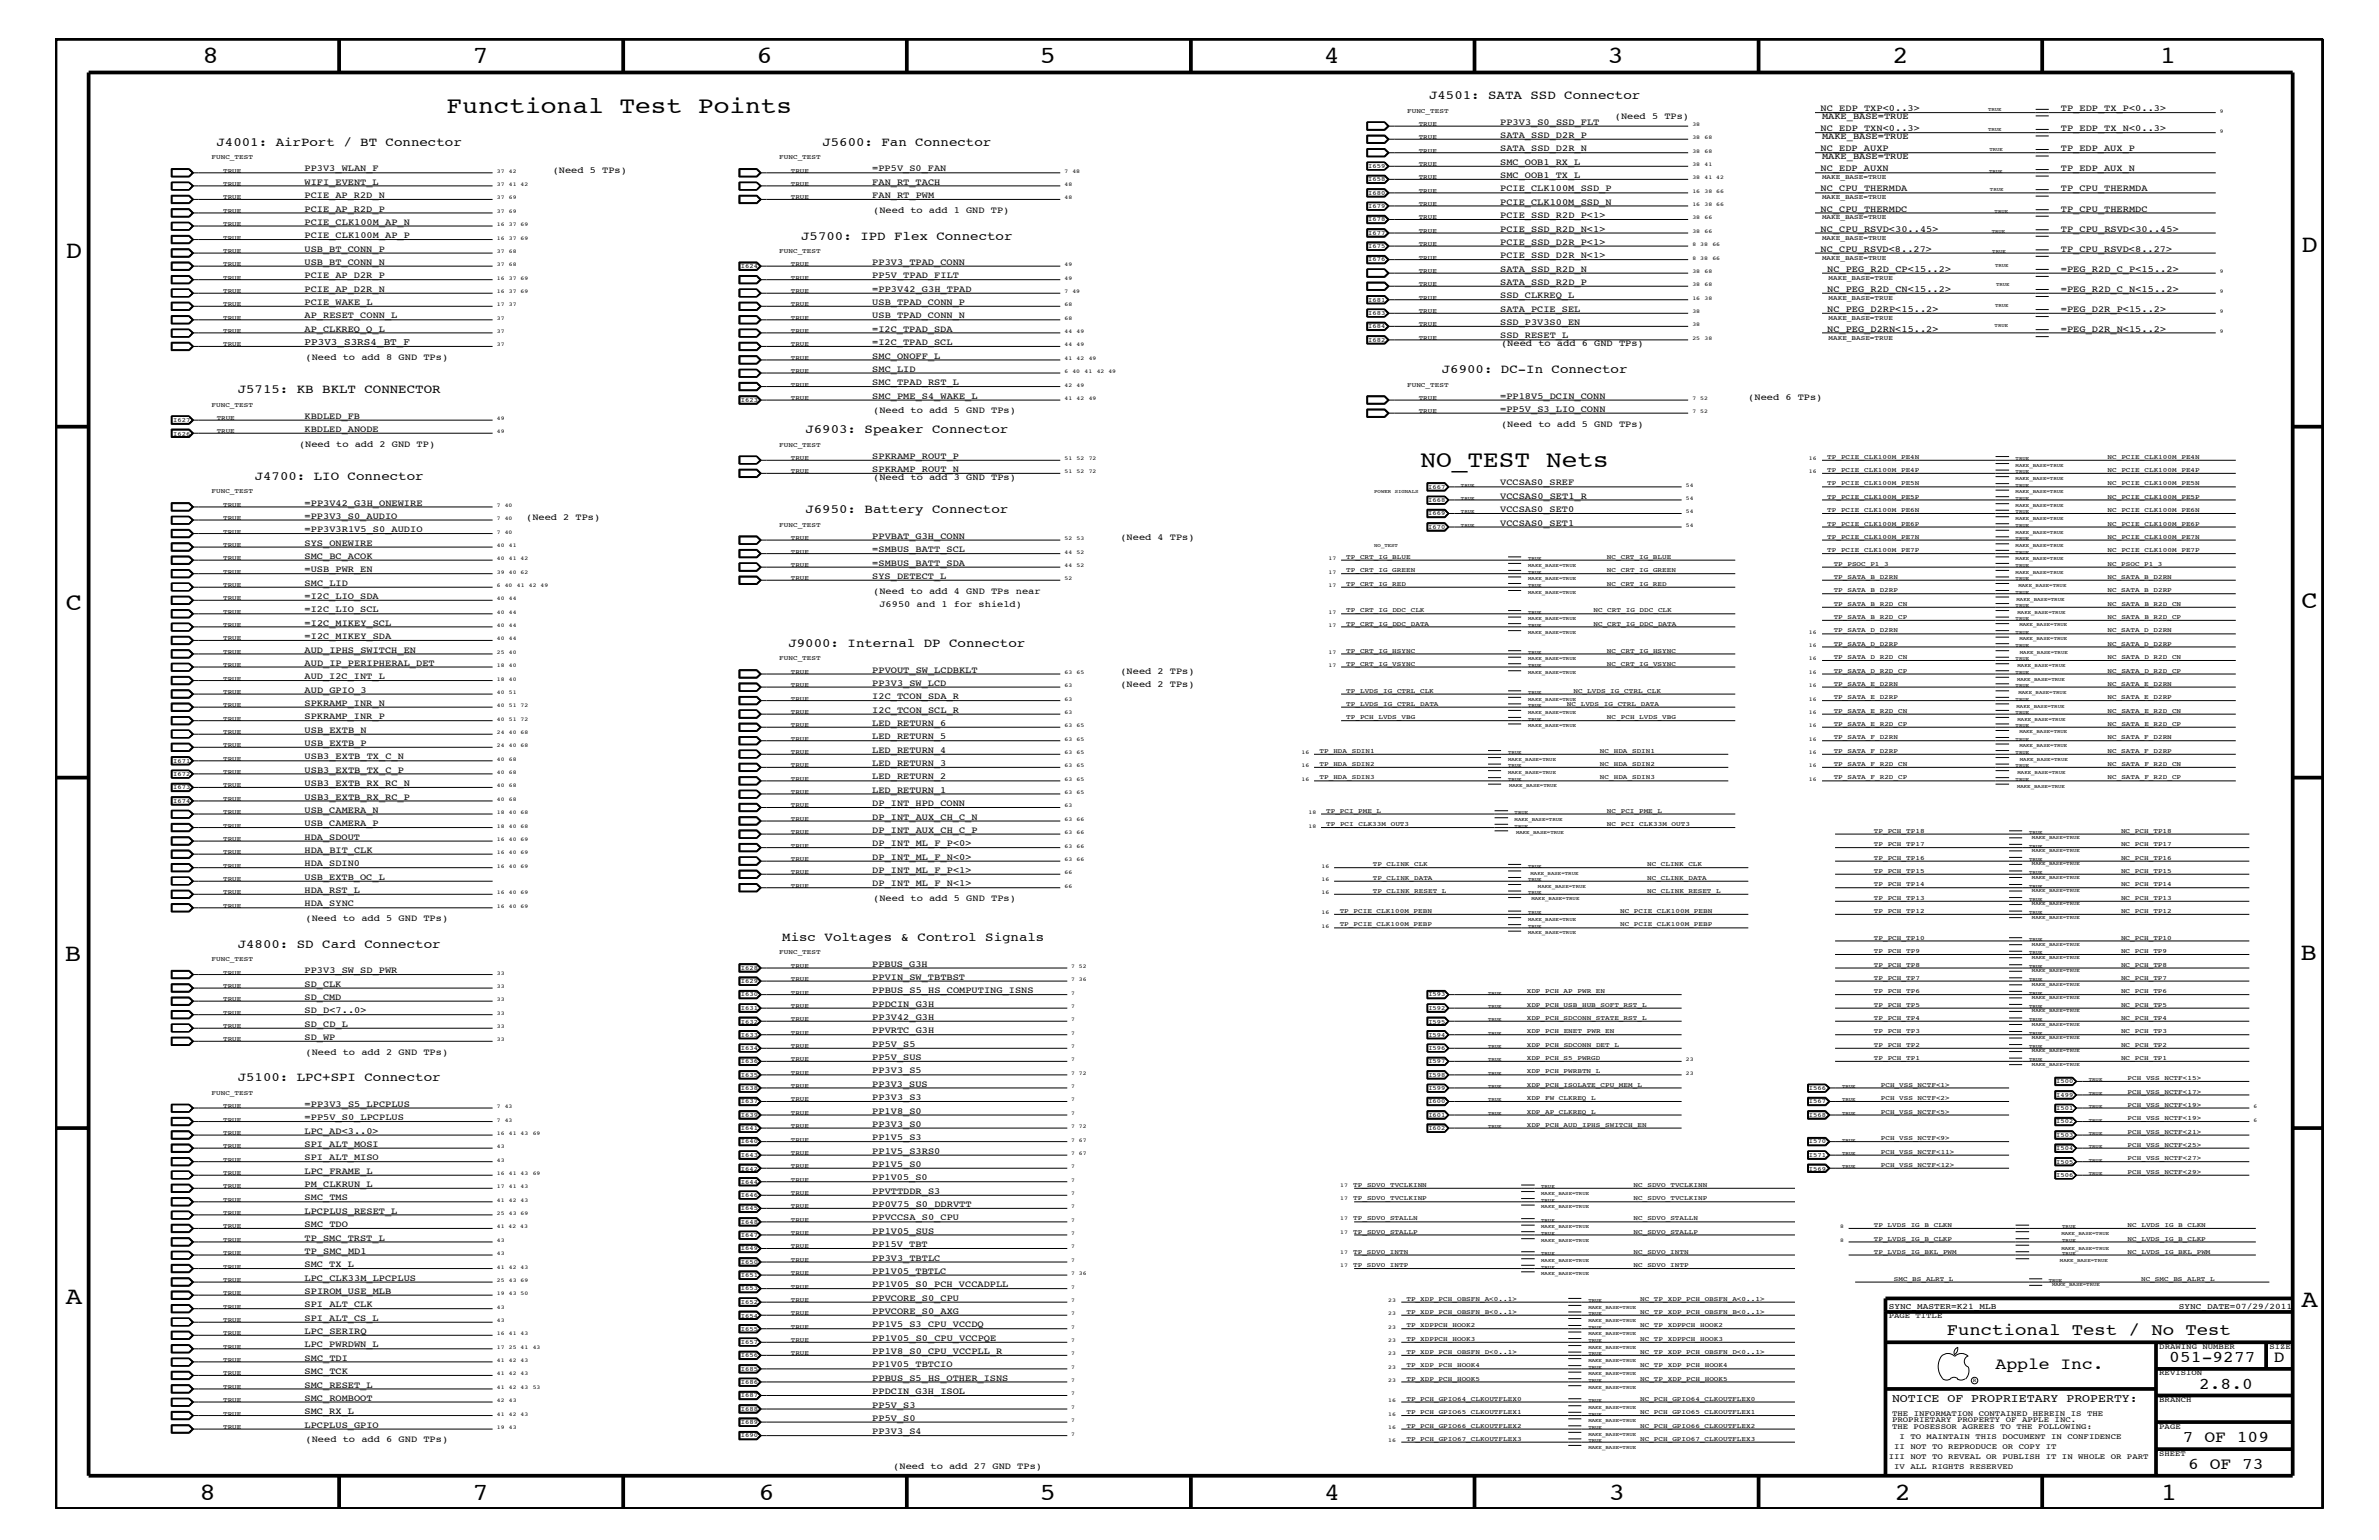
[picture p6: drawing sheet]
<svg xmlns="http://www.w3.org/2000/svg" width="432mm" height="279mm" viewBox="0 0 432 279" stroke-linecap="round" stroke-linejoin="round" font-family="sans-serif">
<defs><g id="words">
<g font-size="4.5">
<text x="36.7" y="11.5">8</text>
<text x="85.8" y="11.5">7</text>
<text x="137.3" y="11.5">6</text>
<text x="188.7" y="11.5">5</text>
<text x="240.3" y="11.5">4</text>
<text x="291.8" y="11.5">3</text>
<text x="343.5" y="11.5">2</text>
<text x="392" y="11.5">1</text>
<text x="11.9" y="46.8">D</text>
<text x="417.7" y="45.7">D</text>
<text x="11.9" y="110.6">C</text>
<text x="417.7" y="110.3">C</text>
<text x="11.8" y="174.3">B</text>
<text x="417.6" y="174.2">B</text>
<text x="11.9" y="236.7">A</text>
<text x="417.7" y="237.1">A</text>
<text x="36.2" y="272.1">8</text>
<text x="85.8" y="272.1">7</text>
<text x="137.7" y="272.1">6</text>
<text x="188.7" y="272.1">5</text>
<text x="240.4" y="272.1">4</text>
<text x="292" y="272.1">3</text>
<text x="343.9" y="272.1">2</text>
<text x="392.2" y="272.1">1</text>
</g>
<g font-size="4.2">
<text x="81.1" y="20.4">Functional Test Points</text>
<text x="257.8" y="84.7">NO_TEST Nets</text>
</g>
<g font-size="3">
<text x="353.4" y="242.3">Functional Test / No Test</text>
<text x="362.2" y="248.4">Apple Inc.</text>
<text x="393.7" y="247.1">051-9277</text>
<text x="399.2" y="252">2.8.0</text>
<text x="412.7" y="247.1">D</text>
<text x="396.2" y="261.6">7 OF 109</text>
<text x="397.2" y="266.6">6 OF 73</text>
</g>
<g font-size="2.3">
<text x="259.4" y="18">J4501: SATA SSD Connector</text>
<text x="39.3" y="26.5">J4001: AirPort / BT Connector</text>
<text x="149.3" y="26.5">J5600: Fan Connector</text>
<text x="145.4" y="43.5">J5700: IPD Flex Connector</text>
<text x="43.1" y="71.3">J5715: KB BKLT CONNECTOR</text>
<text x="261.7" y="67.7">J6900: DC-In Connector</text>
<text x="146.2" y="78.6">J6903: Speaker Connector</text>
<text x="46.2" y="87.1">J4700: LIO Connector</text>
<text x="146.2" y="93.2">J6950: Battery Connector</text>
<text x="143.1" y="117.4">J9000: Internal DP Connector</text>
<text x="43.1" y="172">J4800: SD Card Connector</text>
<text x="142" y="170.7">Misc Voltages &amp; Control Signals</text>
<text x="43.1" y="196.2">J5100: LPC+SPI Connector</text>
</g>
<text font-size="2.1" x="343.4" y="254.4">NOTICE OF PROPRIETARY PROPERTY:</text>
<text font-size="1.8" x="55.3" y="62.6">PP3V3_S3RS4_BT_F</text>
<g font-size="1.7">
<text x="272.3" y="22.6">PP3V3_S0_SSD_FLT</text>
<text x="293.1" y="21.6">(Need 5 TPs)</text>
<text x="330.5" y="23.8">NC_EDP_TXN&lt;0..3&gt;</text>
<text x="330.5" y="20.2">NC_EDP_TXP&lt;0..3&gt;</text>
<text x="330.7" y="21.6">MAKE_BASE=TRUE</text>
<text x="374.1" y="23.8">TP_EDP_TX_N&lt;0..3&gt;</text>
<text x="374.1" y="20.2">TP_EDP_TX_P&lt;0..3&gt;</text>
<text x="272.3" y="29.9">SMC_OOB1_RX_L</text>
<text x="272.3" y="27.5">SATA_SSD_D2R_N</text>
<text x="272.3" y="25">SATA_SSD_D2R_P</text>
<text x="330.5" y="27.5">NC_EDP_AUXP</text>
<text x="330.7" y="25.3">MAKE_BASE=TRUE</text>
<text x="330.7" y="28.9">MAKE_BASE=TRUE</text>
<text x="374.1" y="27.5">TP_EDP_AUX_P</text>
<text x="55.3" y="35.9">PCIE_AP_R2D_N</text>
<text x="55.3" y="33.6">WIFI_EVENT_L</text>
<text x="55.3" y="31.1">PP3V3_WLAN_F</text>
<text x="100.3" y="31.4">(Need 5 TPs)</text>
<text x="158.3" y="35.9">FAN_RT_PWM</text>
<text x="158.3" y="31.1">=PP5V_S0_FAN</text>
<text x="158.3" y="33.6">FAN_RT_TACH</text>
<text x="272.3" y="34.7">PCIE_CLK100M_SSD_P</text>
<text x="272.3" y="32.3">SMC_OOB1_TX_L</text>
<text x="330.5" y="34.7">NC_CPU_THERMDA</text>
<text x="330.5" y="31.1">NC_EDP_AUXN</text>
<text x="374.1" y="34.7">TP_CPU_THERMDA</text>
<text x="374.1" y="31.1">TP_EDP_AUX_N</text>
<text x="55.3" y="40.8">PCIE_CLK100M_AP_N</text>
<text x="55.3" y="38.4">PCIE_AP_R2D_P</text>
<text x="158.5" y="38.6">(Need to add 1 GND TP)</text>
<text x="272.3" y="37.2">PCIE_CLK100M_SSD_N</text>
<text x="272.3" y="39.6">PCIE_SSD_R2D_P&lt;1&gt;</text>
<text x="330.5" y="38.4">NC_CPU_THERMDC</text>
<text x="374.1" y="38.4">TP_CPU_THERMDC</text>
<text x="55.3" y="43.2">PCIE_CLK100M_AP_P</text>
<text x="55.3" y="45.7">USB_BT_CONN_P</text>
<text x="272.3" y="46.8">PCIE_SSD_D2R_N&lt;1&gt;</text>
<text x="272.3" y="44.4">PCIE_SSD_D2R_P&lt;1&gt;</text>
<text x="272.3" y="42">PCIE_SSD_R2D_N&lt;1&gt;</text>
<text x="330.5" y="45.7">NC_CPU_RSVD&lt;8..27&gt;</text>
<text x="330.5" y="42">NC_CPU_RSVD&lt;30..45&gt;</text>
<text x="374.1" y="45.7">TP_CPU_RSVD&lt;8..27&gt;</text>
<text x="374.1" y="42">TP_CPU_RSVD&lt;30..45&gt;</text>
<text x="55.3" y="52.9">PCIE_AP_D2R_N</text>
<text x="55.3" y="50.5">PCIE_AP_D2R_P</text>
<text x="55.3" y="48">USB_BT_CONN_N</text>
<text x="158.3" y="50.5">PP5V_TPAD_FILT</text>
<text x="158.3" y="48">PP3V3_TPAD_CONN</text>
<text x="158.3" y="52.9">=PP3V42_G3H_TPAD</text>
<text x="272.3" y="51.7">SATA_SSD_R2D_P</text>
<text x="272.3" y="49.3">SATA_SSD_R2D_N</text>
<text x="331.6" y="49.3">NC_PEG_R2D_CP&lt;15..2&gt;</text>
<text x="331.6" y="52.9">NC_PEG_R2D_CN&lt;15..2&gt;</text>
<text x="374.1" y="52.9">=PEG_R2D_C_N&lt;15..2&gt;</text>
<text x="374.1" y="49.3">=PEG_R2D_C_P&lt;15..2&gt;</text>
<text x="55.3" y="57.8">AP_RESET_CONN_L</text>
<text x="55.3" y="55.3">PCIE_WAKE_L</text>
<text x="158.3" y="55.3">USB_TPAD_CONN_P</text>
<text x="158.3" y="57.8">USB_TPAD_CONN_N</text>
<text x="272.3" y="54.1">SSD_CLKREQ_L</text>
<text x="272.3" y="59">SSD_P3V3S0_EN</text>
<text x="272.3" y="56.6">SATA_PCIE_SEL</text>
<text x="331.6" y="56.6">NC_PEG_D2RP&lt;15..2&gt;</text>
<text x="374.1" y="56.6">=PEG_D2R_P&lt;15..2&gt;</text>
<text x="55.3" y="60.2">AP_CLKREQ_Q_L</text>
<text x="55.5" y="65.3">(Need to add 8 GND TPs)</text>
<text x="158.3" y="62.6">=I2C_TPAD_SCL</text>
<text x="158.3" y="60.2">=I2C_TPAD_SDA</text>
<text x="158.3" y="65.1">SMC_ONOFF_L</text>
<text x="272.3" y="61.4">SSD_RESET_L</text>
<text x="272.5" y="62.9">(Need to add 6 GND TPs)</text>
<text x="331.6" y="60.2">NC_PEG_D2RN&lt;15..2&gt;</text>
<text x="374.1" y="60.2">=PEG_D2R_N&lt;15..2&gt;</text>
<text x="158.3" y="69.9">SMC_TPAD_RST_L</text>
<text x="158.3" y="67.5">SMC_LID</text>
<text x="55.3" y="76">KBDLED_FB</text>
<text x="158.3" y="72.3">SMC_PME_S4_WAKE_L</text>
<text x="158.5" y="75">(Need to add 5 GND TPs)</text>
<text x="272.3" y="74.7">=PP5V_S3_LIO_CONN</text>
<text x="272.3" y="72.3">=PP18V5_DCIN_CONN</text>
<text x="272.5" y="77.4">(Need to add 5 GND TPs)</text>
<text x="317.3" y="72.6">(Need 6 TPs)</text>
<text x="54.3" y="81.1">(Need to add 2 GND TP)</text>
<text x="55.3" y="78.3">KBDLED_ANODE</text>
<text x="158.3" y="83.3">SPKRAMP_ROUT_P</text>
<text x="158.3" y="85.6">SPKRAMP_ROUT_N</text>
<text x="158.5" y="87.1">(Need to add 3 GND TPs)</text>
<text x="272.3" y="88.1">VCCSAS0_SREF</text>
<text x="55.3" y="91.7">=PP3V42_G3H_ONEWIRE</text>
<text x="55.3" y="94.2">=PP3V3_S0_AUDIO</text>
<text x="95.5" y="94.3">(Need 2 TPs)</text>
<text x="272.3" y="95.4">VCCSAS0_SET1</text>
<text x="272.3" y="92.9">VCCSAS0_SET0</text>
<text x="272.3" y="90.5">VCCSAS0_SET1_R</text>
<text x="55.3" y="96.5">=PP3V3R1V5_S0_AUDIO</text>
<text x="55.3" y="101.4">SMC_BC_ACOK</text>
<text x="55.3" y="99">SYS_ONEWIRE</text>
<text x="158.3" y="97.7">PPVBAT_G3H_CONN</text>
<text x="158.3" y="100.2">=SMBUS_BATT_SCL</text>
<text x="203.4" y="98">(Need 4 TPs)</text>
<text x="55.3" y="106.3">SMC_LID</text>
<text x="55.3" y="103.8">=USB_PWR_EN</text>
<text x="158.3" y="105">SYS_DETECT_L</text>
<text x="158.3" y="102.6">=SMBUS_BATT_SDA</text>
<text x="158.5" y="107.7">(Need to add 4 GND TPs near</text>
<text x="55.3" y="113.6">=I2C_MIKEY_SCL</text>
<text x="55.3" y="111.1">=I2C_LIO_SCL</text>
<text x="55.3" y="108.7">=I2C_LIO_SDA</text>
<text x="159.6" y="110.2">J6950 and 1 for shield)</text>
<text x="55.3" y="118.4">AUD_IPHS_SWITCH_EN</text>
<text x="55.3" y="115.9">=I2C_MIKEY_SDA</text>
<text x="55.3" y="125.7">AUD_GPIO_3</text>
<text x="55.3" y="120.8">AUD_IP_PERIPHERAL_DET</text>
<text x="55.3" y="123.2">AUD_I2C_INT_L</text>
<text x="158.3" y="122">PPVOUT_SW_LCDBKLT</text>
<text x="158.3" y="124.4">PP3V3_SW_LCD</text>
<text x="203.4" y="124.7">(Need 2 TPs)</text>
<text x="203.4" y="122.3">(Need 2 TPs)</text>
<text x="55.3" y="130.5">SPKRAMP_INR_P</text>
<text x="55.3" y="128">SPKRAMP_INR_N</text>
<text x="158.3" y="129.3">I2C_TCON_SCL_R</text>
<text x="158.3" y="126.9">I2C_TCON_SDA_R</text>
<text x="158.3" y="131.7">LED_RETURN_6</text>
<text x="55.3" y="135.3">USB_EXTB_P</text>
<text x="55.3" y="133">USB_EXTB_N</text>
<text x="55.3" y="137.8">USB3_EXTB_TX_C_N</text>
<text x="158.3" y="134.1">LED_RETURN_5</text>
<text x="158.3" y="136.6">LED_RETURN_4</text>
<text x="55.3" y="142.6">USB3_EXTB_RX_RC_N</text>
<text x="55.3" y="140.2">USB3_EXTB_TX_C_P</text>
<text x="158.3" y="143.9">LED_RETURN_1</text>
<text x="158.3" y="141.4">LED_RETURN_2</text>
<text x="158.3" y="139">LED_RETURN_3</text>
<text x="55.3" y="145.1">USB3_EXTB_RX_RC_P</text>
<text x="55.3" y="149.9">USB_CAMERA_P</text>
<text x="55.3" y="147.5">USB_CAMERA_N</text>
<text x="158.3" y="148.7">DP_INT_AUX_CH_C_N</text>
<text x="158.3" y="146.2">DP_INT_HPD_CONN</text>
<text x="55.3" y="152.3">HDA_SDOUT</text>
<text x="55.3" y="154.7">HDA_BIT_CLK</text>
<text x="158.3" y="151.1">DP_INT_AUX_CH_C_P</text>
<text x="158.3" y="153.5">DP_INT_ML_F_P&lt;0&gt;</text>
<text x="158.3" y="156">DP_INT_ML_F_N&lt;0&gt;</text>
<text x="55.3" y="157.2">HDA_SDIN0</text>
<text x="55.3" y="162">HDA_RST_L</text>
<text x="55.3" y="159.6">USB_EXTB_OC_L</text>
<text x="158.3" y="160.8">DP_INT_ML_F_N&lt;1&gt;</text>
<text x="158.3" y="158.4">DP_INT_ML_F_P&lt;1&gt;</text>
<text x="55.3" y="164.5">HDA_SYNC</text>
<text x="55.5" y="167.1">(Need to add 5 GND TPs)</text>
<text x="158.5" y="163.5">(Need to add 5 GND TPs)</text>
<text x="55.3" y="176.6">PP3V3_SW_SD_PWR</text>
<text x="55.3" y="179">SD_CLK</text>
<text x="158.3" y="175.4">PPBUS_G3H</text>
<text x="158.3" y="177.7">PPVIN_SW_TBTBST</text>
<text x="55.3" y="183.8">SD_D&lt;7..0&gt;</text>
<text x="55.3" y="181.4">SD_CMD</text>
<text x="158.3" y="185">PP3V42_G3H</text>
<text x="158.3" y="182.7">PPDCIN_G3H</text>
<text x="158.3" y="180.2">PPBUS_S5_HS_COMPUTING_ISNS</text>
<text x="55.3" y="188.7">SD_WP</text>
<text x="55.3" y="186.3">SD_CD_L</text>
<text x="55.5" y="191.4">(Need to add 2 GND TPs)</text>
<text x="158.3" y="187.5">PPVRTC_G3H</text>
<text x="158.3" y="189.9">PP5V_S5</text>
<text x="158.3" y="197.2">PP3V3_SUS</text>
<text x="158.3" y="194.8">PP3V3_S5</text>
<text x="158.3" y="192.3">PP5V_SUS</text>
<text x="55.3" y="200.9">=PP3V3_S5_LPCPLUS</text>
<text x="55.3" y="203.2">=PP5V_S0_LPCPLUS</text>
<text x="158.3" y="202">PP1V8_S0</text>
<text x="158.3" y="199.6">PP3V3_S3</text>
<text x="55.3" y="205.7">LPC_AD&lt;3..0&gt;</text>
<text x="55.3" y="208.1">SPI_ALT_MOSI</text>
<text x="158.3" y="206.9">PP1V5_S3</text>
<text x="158.3" y="204.4">PP3V3_S0</text>
<text x="158.3" y="209.3">PP1V5_S3RS0</text>
<text x="55.3" y="215.3">PM_CLKRUN_L</text>
<text x="55.3" y="213">LPC_FRAME_L</text>
<text x="55.3" y="210.5">SPI_ALT_MISO</text>
<text x="158.3" y="214.2">PP1V05_S0</text>
<text x="158.3" y="211.7">PP1V5_S0</text>
<text x="55.3" y="217.8">SMC_TMS</text>
<text x="55.3" y="220.2">LPCPLUS_RESET_L</text>
<text x="158.3" y="221.4">PPVCCSA_S0_CPU</text>
<text x="158.3" y="216.6">PPVTTDDR_S3</text>
<text x="158.3" y="219">PP0V75_S0_DDRVTT</text>
<text x="55.3" y="227.5">TP_SMC_MD1</text>
<text x="55.3" y="222.6">SMC_TDO</text>
<text x="55.3" y="225.1">TP_SMC_TRST_L</text>
<text x="158.3" y="223.9">PP1V05_SUS</text>
<text x="158.3" y="226.3">PP15V_TBT</text>
<text x="55.3" y="232.4">LPC_CLK33M_LPCPLUS</text>
<text x="55.3" y="229.9">SMC_TX_L</text>
<text x="158.3" y="231.1">PP1V05_TBTLC</text>
<text x="158.3" y="233.5">PP1V05_S0_PCH_VCCADPLL</text>
<text x="158.3" y="228.7">PP3V3_TBTLC</text>
<text x="55.3" y="234.7">SPIROM_USE_MLB</text>
<text x="55.3" y="237.2">SPI_ALT_CLK</text>
<text x="55.3" y="239.6">SPI_ALT_CS_L</text>
<text x="158.3" y="238.4">PPVCORE_S0_AXG</text>
<text x="158.3" y="236">PPVCORE_S0_CPU</text>
<text x="55.3" y="242">LPC_SERIRQ</text>
<text x="55.3" y="244.5">LPC_PWRDWN_L</text>
<text x="158.3" y="243.3">PP1V05_S0_CPU_VCCPQE</text>
<text x="158.3" y="245.6">PP1V8_S0_CPU_VCCPLL_R</text>
<text x="158.3" y="240.8">PP1V5_S3_CPU_VCCDQ</text>
<text x="55.3" y="246.9">SMC_TDI</text>
<text x="55.3" y="249.3">SMC_TCK</text>
<text x="55.3" y="251.7">SMC_RESET_L</text>
<text x="158.3" y="248.1">PP1V05_TBTCIO</text>
<text x="158.3" y="250.6">PPBUS_S5_HS_OTHER_ISNS</text>
<text x="55.3" y="254.2">SMC_ROMBOOT</text>
<text x="55.3" y="256.6">SMC_RX_L</text>
<text x="158.3" y="257.8">PP5V_S0</text>
<text x="158.3" y="255.4">PP5V_S3</text>
<text x="158.3" y="252.9">PPDCIN_G3H_ISOL</text>
<text x="55.3" y="259">LPCPLUS_GPIO</text>
<text x="55.5" y="261.6">(Need to add 6 GND TPs)</text>
<text x="158.3" y="260.2">PP3V3_S4</text>
<text x="162.1" y="266.6">(Need to add 27 GND TPs)</text>
</g>
<g font-size="1.5">
<text x="342.8" y="237.4">SYNC_MASTER=K21_MLB</text>
<text x="395.5" y="237.4">SYNC_DATE=07/29/2011</text>
</g>
<g font-size="1.4">
<text x="342.8" y="239.2">PAGE TITLE</text>
<text x="391.9" y="244.7">DRAWING NUMBER</text>
<text x="411.9" y="244.7">SIZE</text>
<text x="391.9" y="249.5">REVISION</text>
<text x="343.4" y="256.8">THE INFORMATION CONTAINED HEREIN IS THE</text>
<text x="391.9" y="254.4">BRANCH</text>
<text x="343.4" y="258">PROPRIETARY PROPERTY OF APPLE INC.</text>
<text x="343.4" y="259.3">THE POSESSOR AGREES TO THE FOLLOWING:</text>
<text x="343.8" y="262.9">II NOT TO REPRODUCE OR COPY IT</text>
<text x="344.8" y="261.1">I TO MAINTAIN THIS DOCUMENT IN CONFIDENCE</text>
<text x="391.9" y="259.3">PAGE</text>
<text x="342.8" y="264.7">III NOT TO REVEAL OR PUBLISH IT IN WHOLE OR PART</text>
<text x="343.8" y="266.6">IV ALL RIGHTS RESERVED</text>
<text x="391.9" y="264.1">SHEET</text>
</g>
<g font-size="1.2">
<text x="255.4" y="20.4">FUNC_TEST</text>
<text x="257.5" y="22.9">TRUE</text>
<text x="38.4" y="28.9">FUNC_TEST</text>
<text x="141.4" y="28.9">FUNC_TEST</text>
<text x="257.5" y="27.7">TRUE</text>
<text x="257.5" y="25.3">TRUE</text>
<text x="40.5" y="33.7">TRUE</text>
<text x="40.5" y="31.4">TRUE</text>
<text x="143.6" y="33.7">TRUE</text>
<text x="143.6" y="31.4">TRUE</text>
<text x="248.3" y="32.9">I658</text>
<text x="248.3" y="30.5">I659</text>
<text x="248.3" y="35.3">I680</text>
<text x="257.5" y="32.5">TRUE</text>
<text x="257.5" y="35">TRUE</text>
<text x="257.5" y="30.2">TRUE</text>
<text x="330.7" y="32.5">MAKE_BASE=TRUE</text>
<text x="40.5" y="41">TRUE</text>
<text x="40.5" y="38.6">TRUE</text>
<text x="40.5" y="36.2">TRUE</text>
<text x="143.6" y="36.2">TRUE</text>
<text x="248.3" y="40.2">I678</text>
<text x="248.3" y="37.8">I679</text>
<text x="257.5" y="37.4">TRUE</text>
<text x="257.5" y="39.8">TRUE</text>
<text x="330.7" y="39.8">MAKE_BASE=TRUE</text>
<text x="330.7" y="36.2">MAKE_BASE=TRUE</text>
<text x="40.5" y="45.9">TRUE</text>
<text x="40.5" y="43.5">TRUE</text>
<text x="141.4" y="45.9">FUNC_TEST</text>
<text x="248.3" y="45.1">I675</text>
<text x="248.3" y="47.4">I676</text>
<text x="248.3" y="42.6">I677</text>
<text x="257.5" y="47.1">TRUE</text>
<text x="257.5" y="44.6">TRUE</text>
<text x="257.5" y="42.3">TRUE</text>
<text x="330.7" y="47.1">MAKE_BASE=TRUE</text>
<text x="330.7" y="43.5">MAKE_BASE=TRUE</text>
<text x="40.5" y="53.2">TRUE</text>
<text x="40.5" y="50.7">TRUE</text>
<text x="40.5" y="48.3">TRUE</text>
<text x="134.5" y="48.7">I624</text>
<text x="143.6" y="50.7">TRUE</text>
<text x="143.6" y="48.3">TRUE</text>
<text x="143.6" y="53.2">TRUE</text>
<text x="257.5" y="51.9">TRUE</text>
<text x="257.5" y="49.6">TRUE</text>
<text x="331.9" y="50.7">MAKE_BASE=TRUE</text>
<text x="40.5" y="58">TRUE</text>
<text x="40.5" y="55.6">TRUE</text>
<text x="143.6" y="55.6">TRUE</text>
<text x="143.6" y="58">TRUE</text>
<text x="248.3" y="54.7">I681</text>
<text x="248.3" y="57.2">I683</text>
<text x="248.3" y="59.5">I684</text>
<text x="257.5" y="59.2">TRUE</text>
<text x="257.5" y="56.8">TRUE</text>
<text x="257.5" y="54.4">TRUE</text>
<text x="331.9" y="54.4">MAKE_BASE=TRUE</text>
<text x="331.9" y="58">MAKE_BASE=TRUE</text>
<text x="40.5" y="60.4">TRUE</text>
<text x="40.5" y="62.9">TRUE</text>
<text x="143.6" y="62.9">TRUE</text>
<text x="143.6" y="60.4">TRUE</text>
<text x="143.6" y="65.3">TRUE</text>
<text x="248.3" y="62">I682</text>
<text x="257.5" y="61.7">TRUE</text>
<text x="331.9" y="61.7">MAKE_BASE=TRUE</text>
<text x="143.6" y="70.1">TRUE</text>
<text x="143.6" y="67.7">TRUE</text>
<text x="255.4" y="70.1">FUNC_TEST</text>
<text x="31.4" y="76.6">I627</text>
<text x="38.4" y="73.8">FUNC_TEST</text>
<text x="39.3" y="76.2">TRUE</text>
<text x="134.5" y="72.9">I623</text>
<text x="143.6" y="72.6">TRUE</text>
<text x="257.5" y="75">TRUE</text>
<text x="257.5" y="72.6">TRUE</text>
<text x="31.4" y="79">I626</text>
<text x="39.3" y="78.6">TRUE</text>
<text x="141.4" y="81.1">FUNC_TEST</text>
<text x="143.6" y="83.5">TRUE</text>
<text x="331.6" y="83.3">TP_PCIE_CLK100M_PE4N</text>
<text x="382.5" y="83.3">NC_PCIE_CLK100M_PE4N</text>
<text x="38.4" y="89.5">FUNC_TEST</text>
<text x="143.6" y="85.9">TRUE</text>
<text x="259.2" y="88.7">I667</text>
<text x="331.6" y="85.6">TP_PCIE_CLK100M_PE4P</text>
<text x="331.6" y="88.1">TP_PCIE_CLK100M_PE5N</text>
<text x="382.5" y="88.1">NC_PCIE_CLK100M_PE5N</text>
<text x="382.5" y="85.6">NC_PCIE_CLK100M_PE4P</text>
<text x="40.5" y="94.3">TRUE</text>
<text x="40.5" y="92">TRUE</text>
<text x="141.4" y="95.6">FUNC_TEST</text>
<text x="259.2" y="91.1">I668</text>
<text x="259.2" y="93.5">I669</text>
<text x="259.2" y="96">I670</text>
<text x="331.6" y="90.5">TP_PCIE_CLK100M_PE5P</text>
<text x="331.6" y="95.4">TP_PCIE_CLK100M_PE6P</text>
<text x="331.6" y="92.9">TP_PCIE_CLK100M_PE6N</text>
<text x="382.5" y="92.9">NC_PCIE_CLK100M_PE6N</text>
<text x="382.5" y="95.4">NC_PCIE_CLK100M_PE6P</text>
<text x="382.5" y="90.5">NC_PCIE_CLK100M_PE5P</text>
<text x="40.5" y="101.6">TRUE</text>
<text x="40.5" y="99.3">TRUE</text>
<text x="40.5" y="96.8">TRUE</text>
<text x="143.6" y="98">TRUE</text>
<text x="143.6" y="100.4">TRUE</text>
<text x="244.3" y="101.4">TP_CRT_IG_BLUE</text>
<text x="291.7" y="101.4">NC_CRT_IG_BLUE</text>
<text x="331.6" y="100.2">TP_PCIE_CLK100M_PE7P</text>
<text x="331.6" y="97.7">TP_PCIE_CLK100M_PE7N</text>
<text x="382.5" y="97.7">NC_PCIE_CLK100M_PE7N</text>
<text x="382.5" y="100.2">NC_PCIE_CLK100M_PE7P</text>
<text x="40.5" y="106.5">TRUE</text>
<text x="40.5" y="104.1">TRUE</text>
<text x="143.6" y="102.9">TRUE</text>
<text x="143.6" y="105.3">TRUE</text>
<text x="244.3" y="103.8">TP_CRT_IG_GREEN</text>
<text x="244.3" y="106.3">TP_CRT_IG_RED</text>
<text x="291.7" y="103.8">NC_CRT_IG_GREEN</text>
<text x="291.7" y="106.3">NC_CRT_IG_RED</text>
<text x="332.8" y="102.6">TP_PSOC_P1_3</text>
<text x="332.8" y="107.5">TP_SATA_B_D2RP</text>
<text x="332.8" y="105">TP_SATA_B_D2RN</text>
<text x="382.5" y="105">NC_SATA_B_D2RN</text>
<text x="382.5" y="107.5">NC_SATA_B_D2RP</text>
<text x="382.5" y="102.6">NC_PSOC_P1_3</text>
<text x="40.5" y="113.7">TRUE</text>
<text x="40.5" y="111.4">TRUE</text>
<text x="40.5" y="108.9">TRUE</text>
<text x="244.3" y="111.1">TP_CRT_IG_DDC_CLK</text>
<text x="244.3" y="113.6">TP_CRT_IG_DDC_DATA</text>
<text x="289.2" y="111.1">NC_CRT_IG_DDC_CLK</text>
<text x="289.2" y="113.6">NC_CRT_IG_DDC_DATA</text>
<text x="332.8" y="112.3">TP_SATA_B_R2D_CP</text>
<text x="332.8" y="109.9">TP_SATA_B_R2D_CN</text>
<text x="382.5" y="109.9">NC_SATA_B_R2D_CN</text>
<text x="382.5" y="112.3">NC_SATA_B_R2D_CP</text>
<text x="40.5" y="118.6">TRUE</text>
<text x="40.5" y="116.2">TRUE</text>
<text x="141.4" y="119.8">FUNC_TEST</text>
<text x="244.3" y="118.4">TP_CRT_IG_HSYNC</text>
<text x="291.7" y="118.4">NC_CRT_IG_HSYNC</text>
<text x="332.8" y="119.6">TP_SATA_D_R2D_CN</text>
<text x="332.8" y="117.2">TP_SATA_D_D2RP</text>
<text x="332.8" y="114.8">TP_SATA_D_D2RN</text>
<text x="382.5" y="119.6">NC_SATA_D_R2D_CN</text>
<text x="382.5" y="114.8">NC_SATA_D_D2RN</text>
<text x="382.5" y="117.2">NC_SATA_D_D2RP</text>
<text x="40.5" y="125.9">TRUE</text>
<text x="40.5" y="123.5">TRUE</text>
<text x="40.5" y="121">TRUE</text>
<text x="143.6" y="122.3">TRUE</text>
<text x="143.6" y="124.7">TRUE</text>
<text x="244.3" y="125.7">TP_LVDS_IG_CTRL_CLK</text>
<text x="244.3" y="120.8">TP_CRT_IG_VSYNC</text>
<text x="285.6" y="125.7">NC_LVDS_IG_CTRL_CLK</text>
<text x="291.7" y="120.8">NC_CRT_IG_VSYNC</text>
<text x="332.8" y="122">TP_SATA_D_R2D_CP</text>
<text x="332.8" y="124.4">TP_SATA_E_D2RN</text>
<text x="382.5" y="122">NC_SATA_D_R2D_CP</text>
<text x="382.5" y="124.4">NC_SATA_E_D2RN</text>
<text x="40.5" y="130.8">TRUE</text>
<text x="40.5" y="128.3">TRUE</text>
<text x="143.6" y="131.9">TRUE</text>
<text x="143.6" y="129.6">TRUE</text>
<text x="143.6" y="127.1">TRUE</text>
<text x="244.3" y="130.5">TP_PCH_LVDS_VBG</text>
<text x="244.3" y="128">TP_LVDS_IG_CTRL_DATA</text>
<text x="284.4" y="128">NC_LVDS_IG_CTRL_DATA</text>
<text x="291.7" y="130.5">NC_PCH_LVDS_VBG</text>
<text x="332.8" y="129.3">TP_SATA_E_R2D_CN</text>
<text x="332.8" y="131.7">TP_SATA_E_R2D_CP</text>
<text x="332.8" y="126.9">TP_SATA_E_D2RP</text>
<text x="382.5" y="131.7">NC_SATA_E_R2D_CP</text>
<text x="382.5" y="129.3">NC_SATA_E_R2D_CN</text>
<text x="382.5" y="126.9">NC_SATA_E_D2RP</text>
<text x="40.5" y="135.6">TRUE</text>
<text x="40.5" y="133.2">TRUE</text>
<text x="143.6" y="136.8">TRUE</text>
<text x="143.6" y="134.4">TRUE</text>
<text x="239.5" y="136.6">TP_HDA_SDIN1</text>
<text x="290.4" y="136.6">NC_HDA_SDIN1</text>
<text x="332.8" y="134.1">TP_SATA_F_D2RN</text>
<text x="332.8" y="136.6">TP_SATA_F_D2RP</text>
<text x="382.5" y="134.1">NC_SATA_F_D2RN</text>
<text x="382.5" y="136.6">NC_SATA_F_D2RP</text>
<text x="31.4" y="138.4">I671</text>
<text x="31.4" y="140.8">I672</text>
<text x="31.4" y="143.2">I673</text>
<text x="40.5" y="140.4">TRUE</text>
<text x="40.5" y="142.9">TRUE</text>
<text x="40.5" y="138">TRUE</text>
<text x="143.6" y="141.7">TRUE</text>
<text x="143.6" y="139.2">TRUE</text>
<text x="239.5" y="139">TP_HDA_SDIN2</text>
<text x="239.5" y="141.4">TP_HDA_SDIN3</text>
<text x="290.4" y="141.4">NC_HDA_SDIN3</text>
<text x="290.4" y="139">NC_HDA_SDIN2</text>
<text x="332.8" y="141.4">TP_SATA_F_R2D_CP</text>
<text x="332.8" y="139">TP_SATA_F_R2D_CN</text>
<text x="382.5" y="141.4">NC_SATA_F_R2D_CP</text>
<text x="382.5" y="139">NC_SATA_F_R2D_CN</text>
<text x="31.4" y="145.7">I674</text>
<text x="40.5" y="145.3">TRUE</text>
<text x="40.5" y="147.7">TRUE</text>
<text x="143.6" y="146.5">TRUE</text>
<text x="143.6" y="149">TRUE</text>
<text x="143.6" y="144">TRUE</text>
<text x="240.7" y="149.9">TP_PCI_CLK33M_OUT3</text>
<text x="240.7" y="147.5">TP_PCI_PME_L</text>
<text x="291.7" y="149.9">NC_PCI_CLK33M_OUT3</text>
<text x="291.7" y="147.5">NC_PCI_PME_L</text>
<text x="40.5" y="155">TRUE</text>
<text x="40.5" y="152.6">TRUE</text>
<text x="40.5" y="150.1">TRUE</text>
<text x="143.6" y="153.8">TRUE</text>
<text x="143.6" y="151.3">TRUE</text>
<text x="340.1" y="156">TP_PCH_TP16</text>
<text x="340.1" y="151.1">TP_PCH_TP18</text>
<text x="340.1" y="153.5">TP_PCH_TP17</text>
<text x="385" y="153.5">NC_PCH_TP17</text>
<text x="385" y="151.1">NC_PCH_TP18</text>
<text x="385" y="156">NC_PCH_TP16</text>
<text x="40.5" y="157.4">TRUE</text>
<text x="40.5" y="159.9">TRUE</text>
<text x="143.6" y="161.1">TRUE</text>
<text x="143.6" y="158.6">TRUE</text>
<text x="143.6" y="156.2">TRUE</text>
<text x="249.2" y="162">TP_CLINK_RESET_L</text>
<text x="249.2" y="157.2">TP_CLINK_CLK</text>
<text x="249.2" y="159.6">TP_CLINK_DATA</text>
<text x="299" y="159.6">NC_CLINK_DATA</text>
<text x="299" y="162">NC_CLINK_RESET_L</text>
<text x="299" y="157.2">NC_CLINK_CLK</text>
<text x="340.1" y="160.8">TP_PCH_TP14</text>
<text x="340.1" y="158.4">TP_PCH_TP15</text>
<text x="385" y="158.4">NC_PCH_TP15</text>
<text x="385" y="160.8">NC_PCH_TP14</text>
<text x="40.5" y="164.7">TRUE</text>
<text x="40.5" y="162.2">TRUE</text>
<text x="243.2" y="165.6">TP_PCIE_CLK100M_PEBN</text>
<text x="294" y="165.6">NC_PCIE_CLK100M_PEBN</text>
<text x="340.1" y="165.6">TP_PCH_TP12</text>
<text x="340.1" y="163.3">TP_PCH_TP13</text>
<text x="385" y="163.3">NC_PCH_TP13</text>
<text x="385" y="165.6">NC_PCH_TP12</text>
<text x="141.4" y="173.2">FUNC_TEST</text>
<text x="243.2" y="168.1">TP_PCIE_CLK100M_PEBP</text>
<text x="294" y="168.1">NC_PCIE_CLK100M_PEBP</text>
<text x="340.1" y="170.5">TP_PCH_TP10</text>
<text x="340.1" y="172.9">TP_PCH_TP9</text>
<text x="385" y="172.9">NC_PCH_TP9</text>
<text x="385" y="170.5">NC_PCH_TP10</text>
<text x="38.4" y="174.4">FUNC_TEST</text>
<text x="40.5" y="176.8">TRUE</text>
<text x="40.5" y="179.3">TRUE</text>
<text x="134.5" y="176">I628</text>
<text x="134.5" y="178.4">I629</text>
<text x="143.6" y="178">TRUE</text>
<text x="143.6" y="175.6">TRUE</text>
<text x="340.1" y="177.7">TP_PCH_TP7</text>
<text x="340.1" y="175.4">TP_PCH_TP8</text>
<text x="385" y="175.4">NC_PCH_TP8</text>
<text x="385" y="177.7">NC_PCH_TP7</text>
<text x="40.5" y="181.6">TRUE</text>
<text x="40.5" y="184.1">TRUE</text>
<text x="134.5" y="180.8">I630</text>
<text x="134.5" y="183.2">I631</text>
<text x="134.5" y="185.7">I632</text>
<text x="143.6" y="185.3">TRUE</text>
<text x="143.6" y="182.9">TRUE</text>
<text x="143.6" y="180.5">TRUE</text>
<text x="259.2" y="183.2">I592</text>
<text x="259.2" y="180.8">I593</text>
<text x="259.2" y="185.7">I595</text>
<text x="277.1" y="185">XDP_PCH_SDCONN_STATE_RST_L</text>
<text x="277.1" y="182.7">XDP_PCH_USB_HUB_SOFT_RST_L</text>
<text x="277.1" y="180.2">XDP_PCH_AP_PWR_EN</text>
<text x="340.1" y="185">TP_PCH_TP4</text>
<text x="340.1" y="182.7">TP_PCH_TP5</text>
<text x="340.1" y="180.2">TP_PCH_TP6</text>
<text x="385" y="180.2">NC_PCH_TP6</text>
<text x="385" y="182.7">NC_PCH_TP5</text>
<text x="385" y="185">NC_PCH_TP4</text>
<text x="40.5" y="186.5">TRUE</text>
<text x="40.5" y="188.9">TRUE</text>
<text x="134.5" y="188.1">I633</text>
<text x="134.5" y="190.5">I634</text>
<text x="143.6" y="190.2">TRUE</text>
<text x="143.6" y="187.7">TRUE</text>
<text x="259.2" y="188.1">I594</text>
<text x="259.2" y="190.5">I596</text>
<text x="277.1" y="189.9">XDP_PCH_SDCONN_DET_L</text>
<text x="277.1" y="187.5">XDP_PCH_ENET_PWR_EN</text>
<text x="340.1" y="189.9">TP_PCH_TP2</text>
<text x="340.1" y="187.5">TP_PCH_TP3</text>
<text x="385" y="187.5">NC_PCH_TP3</text>
<text x="385" y="189.9">NC_PCH_TP2</text>
<text x="134.5" y="195.4">I635</text>
<text x="134.5" y="192.9">I636</text>
<text x="134.5" y="197.8">I638</text>
<text x="143.6" y="197.4">TRUE</text>
<text x="143.6" y="195">TRUE</text>
<text x="143.6" y="192.6">TRUE</text>
<text x="259.2" y="192.9">I597</text>
<text x="259.2" y="195.4">I598</text>
<text x="259.2" y="197.8">I599</text>
<text x="277.1" y="194.8">XDP_PCH_PWRBTN_L</text>
<text x="277.1" y="192.3">XDP_PCH_S5_PWRGD</text>
<text x="277.1" y="197.2">XDP_PCH_ISOLATE_CPU_MEM_L</text>
<text x="328.3" y="197.8">I566</text>
<text x="340.1" y="192.3">TP_PCH_TP1</text>
<text x="341.4" y="197.2">PCH_VSS_NCTF&lt;1&gt;</text>
<text x="373.2" y="196.5">I500</text>
<text x="385" y="192.3">NC_PCH_TP1</text>
<text x="386.2" y="195.9">PCH_VSS_NCTF&lt;15&gt;</text>
<text x="38.4" y="198.7">FUNC_TEST</text>
<text x="40.5" y="203.5">TRUE</text>
<text x="40.5" y="201">TRUE</text>
<text x="134.5" y="200.2">I637</text>
<text x="134.5" y="202.6">I639</text>
<text x="143.6" y="202.3">TRUE</text>
<text x="143.6" y="199.8">TRUE</text>
<text x="259.2" y="200.2">I600</text>
<text x="259.2" y="202.6">I601</text>
<text x="277.1" y="202">XDP_AP_CLKREQ_L</text>
<text x="277.1" y="199.6">XDP_FW_CLKREQ_L</text>
<text x="328.3" y="200.2">I567</text>
<text x="328.3" y="202.6">I568</text>
<text x="341.4" y="202">PCH_VSS_NCTF&lt;5&gt;</text>
<text x="341.4" y="199.6">PCH_VSS_NCTF&lt;2&gt;</text>
<text x="373.2" y="199">I499</text>
<text x="373.2" y="201.5">I501</text>
<text x="373.2" y="203.8">I502</text>
<text x="386.2" y="198.4">PCH_VSS_NCTF&lt;17&gt;</text>
<text x="386.2" y="200.9">PCH_VSS_NCTF&lt;19&gt;</text>
<text x="386.2" y="203.2">PCH_VSS_NCTF&lt;19&gt;</text>
<text x="40.5" y="205.9">TRUE</text>
<text x="40.5" y="208.3">TRUE</text>
<text x="134.5" y="207.5">I640</text>
<text x="134.5" y="205.1">I641</text>
<text x="134.5" y="209.9">I643</text>
<text x="143.6" y="209.6">TRUE</text>
<text x="143.6" y="207.1">TRUE</text>
<text x="143.6" y="204.7">TRUE</text>
<text x="259.2" y="205.1">I602</text>
<text x="277.1" y="204.4">XDP_PCH_AUD_IPHS_SWITCH_EN</text>
<text x="328.3" y="207.5">I570</text>
<text x="328.3" y="209.9">I571</text>
<text x="341.4" y="206.9">PCH_VSS_NCTF&lt;9&gt;</text>
<text x="341.4" y="209.3">PCH_VSS_NCTF&lt;11&gt;</text>
<text x="373.2" y="206.3">I503</text>
<text x="373.2" y="208.7">I504</text>
<text x="386.2" y="208.1">PCH_VSS_NCTF&lt;25&gt;</text>
<text x="386.2" y="205.7">PCH_VSS_NCTF&lt;21&gt;</text>
<text x="40.5" y="215.6">TRUE</text>
<text x="40.5" y="210.8">TRUE</text>
<text x="40.5" y="213.2">TRUE</text>
<text x="134.5" y="212.4">I642</text>
<text x="134.5" y="214.7">I644</text>
<text x="143.6" y="211.9">TRUE</text>
<text x="143.6" y="214.4">TRUE</text>
<text x="245.6" y="215.3">TP_SDVO_TVCLKINN</text>
<text x="296.5" y="215.3">NC_SDVO_TVCLKINN</text>
<text x="328.3" y="212.4">I569</text>
<text x="341.4" y="211.7">PCH_VSS_NCTF&lt;12&gt;</text>
<text x="373.2" y="211.1">I505</text>
<text x="373.2" y="213.6">I506</text>
<text x="386.2" y="210.5">PCH_VSS_NCTF&lt;27&gt;</text>
<text x="386.2" y="213">PCH_VSS_NCTF&lt;29&gt;</text>
<text x="40.5" y="220.4">TRUE</text>
<text x="40.5" y="218">TRUE</text>
<text x="134.5" y="219.6">I645</text>
<text x="134.5" y="217.2">I646</text>
<text x="143.6" y="221.7">TRUE</text>
<text x="143.6" y="219.2">TRUE</text>
<text x="143.6" y="216.9">TRUE</text>
<text x="245.6" y="221.4">TP_SDVO_STALLN</text>
<text x="245.6" y="217.8">TP_SDVO_TVCLKINP</text>
<text x="296.5" y="221.4">NC_SDVO_STALLN</text>
<text x="296.5" y="217.8">NC_SDVO_TVCLKINP</text>
<text x="40.5" y="222.9">TRUE</text>
<text x="40.5" y="225.3">TRUE</text>
<text x="40.5" y="227.7">TRUE</text>
<text x="134.5" y="224.5">I647</text>
<text x="134.5" y="222">I648</text>
<text x="134.5" y="226.9">I649</text>
<text x="143.6" y="226.5">TRUE</text>
<text x="143.6" y="224.1">TRUE</text>
<text x="245.6" y="227.5">TP_SDVO_INTN</text>
<text x="245.6" y="223.9">TP_SDVO_STALLP</text>
<text x="296.5" y="223.9">NC_SDVO_STALLP</text>
<text x="296.5" y="227.5">NC_SDVO_INTN</text>
<text x="340.1" y="227.5">TP_LVDS_IG_BKL_PWM</text>
<text x="340.1" y="225.1">TP_LVDS_IG_B_CLKP</text>
<text x="340.1" y="222.6">TP_LVDS_IG_B_CLKN</text>
<text x="386.2" y="222.6">NC_LVDS_IG_B_CLKN</text>
<text x="386.2" y="225.1">NC_LVDS_IG_B_CLKP</text>
<text x="386.2" y="227.5">NC_LVDS_IG_BKL_PWM</text>
<text x="40.5" y="232.6">TRUE</text>
<text x="40.5" y="230.2">TRUE</text>
<text x="134.5" y="229.3">I650</text>
<text x="134.5" y="231.8">I651</text>
<text x="143.6" y="233.8">TRUE</text>
<text x="143.6" y="231.3">TRUE</text>
<text x="143.6" y="229">TRUE</text>
<text x="245.6" y="229.9">TP_SDVO_INTP</text>
<text x="296.5" y="229.9">NC_SDVO_INTP</text>
<text x="343.7" y="232.4">SMC_BS_ALRT_L</text>
<text x="388.6" y="232.4">NC_SMC_BS_ALRT_L</text>
<text x="40.5" y="239.9">TRUE</text>
<text x="40.5" y="237.4">TRUE</text>
<text x="40.5" y="235">TRUE</text>
<text x="134.5" y="236.6">I652</text>
<text x="134.5" y="234.1">I653</text>
<text x="134.5" y="239">I654</text>
<text x="143.6" y="238.6">TRUE</text>
<text x="143.6" y="236.2">TRUE</text>
<text x="255.3" y="238.4">TP_XDP_PCH_OBSFN_B&lt;0..1&gt;</text>
<text x="255.3" y="236">TP_XDP_PCH_OBSFN_A&lt;0..1&gt;</text>
<text x="297.7" y="236">NC_TP_XDP_PCH_OBSFN_A&lt;0..1&gt;</text>
<text x="297.7" y="238.4">NC_TP_XDP_PCH_OBSFN_B&lt;0..1&gt;</text>
<text x="40.5" y="244.7">TRUE</text>
<text x="40.5" y="242.3">TRUE</text>
<text x="134.5" y="241.4">I655</text>
<text x="134.5" y="243.9">I657</text>
<text x="143.6" y="245.9">TRUE</text>
<text x="143.6" y="241.1">TRUE</text>
<text x="143.6" y="243.5">TRUE</text>
<text x="255.3" y="243.3">TP_XDPPCH_HOOK3</text>
<text x="255.3" y="240.8">TP_XDPPCH_HOOK2</text>
<text x="255.3" y="245.6">TP_XDP_PCH_OBSFN_D&lt;0..1&gt;</text>
<text x="297.7" y="240.8">NC_TP_XDPPCH_HOOK2</text>
<text x="297.7" y="243.3">NC_TP_XDPPCH_HOOK3</text>
<text x="297.7" y="245.6">NC_TP_XDP_PCH_OBSFN_D&lt;0..1&gt;</text>
<text x="40.5" y="252">TRUE</text>
<text x="40.5" y="247.1">TRUE</text>
<text x="40.5" y="249.5">TRUE</text>
<text x="134.5" y="246.2">I656</text>
<text x="134.5" y="248.7">I685</text>
<text x="134.5" y="251.1">I686</text>
<text x="255.3" y="248.1">TP_XDP_PCH_HOOK4</text>
<text x="255.3" y="250.6">TP_XDP_PCH_HOOK5</text>
<text x="297.7" y="250.6">NC_TP_XDP_PCH_HOOK5</text>
<text x="297.7" y="248.1">NC_TP_XDP_PCH_HOOK4</text>
<text x="40.5" y="256.8">TRUE</text>
<text x="40.5" y="254.4">TRUE</text>
<text x="134.5" y="253.5">I687</text>
<text x="134.5" y="256">I688</text>
<text x="255.3" y="254.2">TP_PCH_GPIO64_CLKOUTFLEX0</text>
<text x="255.3" y="256.6">TP_PCH_GPIO65_CLKOUTFLEX1</text>
<text x="297.7" y="256.6">NC_PCH_GPIO65_CLKOUTFLEX1</text>
<text x="297.7" y="254.2">NC_PCH_GPIO64_CLKOUTFLEX0</text>
<text x="40.5" y="259.3">TRUE</text>
<text x="134.5" y="258.4">I689</text>
<text x="134.5" y="260.8">I690</text>
<text x="255.3" y="261.4">TP_PCH_GPIO67_CLKOUTFLEX3</text>
<text x="255.3" y="259">TP_PCH_GPIO66_CLKOUTFLEX2</text>
<text x="297.7" y="261.4">NC_PCH_GPIO67_CLKOUTFLEX3</text>
<text x="297.7" y="259">NC_PCH_GPIO66_CLKOUTFLEX2</text>
</g>
<g font-size="1">
<text x="307.2" y="22.9">38</text>
<text x="402.9" y="20.4">9</text>
<text x="307.2" y="27.7">38</text>
<text x="307.2" y="25.3">38</text>
<text x="309.4" y="27.7">68</text>
<text x="309.4" y="25.3">68</text>
<text x="402.9" y="24.1">9</text>
<text x="90.2" y="33.7">37</text>
<text x="90.2" y="31.4">37</text>
<text x="92.4" y="33.7">41 42</text>
<text x="92.4" y="31.4">42</text>
<text x="193.2" y="31.4">7</text>
<text x="193.2" y="33.7">48</text>
<text x="194.6" y="31.4">48</text>
<text x="307.2" y="32.5">38</text>
<text x="307.2" y="35">16</text>
<text x="307.2" y="30.2">38</text>
<text x="309.4" y="32.5">41 42</text>
<text x="309.4" y="35">38 66</text>
<text x="309.4" y="30.2">41</text>
<text x="90.2" y="36.2">37</text>
<text x="90.2" y="41">16</text>
<text x="90.2" y="38.6">37</text>
<text x="92.4" y="36.2">69</text>
<text x="92.4" y="41">37 69</text>
<text x="92.4" y="38.6">69</text>
<text x="193.2" y="36.2">48</text>
<text x="307.2" y="37.4">16</text>
<text x="307.2" y="39.8">38</text>
<text x="309.4" y="37.4">38 66</text>
<text x="309.4" y="39.8">66</text>
<text x="90.2" y="45.9">37</text>
<text x="90.2" y="43.5">16</text>
<text x="92.4" y="45.9">68</text>
<text x="92.4" y="43.5">37 69</text>
<text x="307.2" y="47.1">8</text>
<text x="307.2" y="44.6">8</text>
<text x="307.2" y="42.3">38</text>
<text x="308.6" y="47.1">38</text>
<text x="308.6" y="44.6">38</text>
<text x="309.4" y="42.3">66</text>
<text x="310.8" y="47.1">66</text>
<text x="310.8" y="44.6">66</text>
<text x="90.2" y="48.3">37</text>
<text x="90.2" y="53.2">16</text>
<text x="90.2" y="50.7">16</text>
<text x="92.4" y="48.3">68</text>
<text x="92.4" y="53.2">37 69</text>
<text x="92.4" y="50.7">37 69</text>
<text x="193.2" y="53.2">7</text>
<text x="193.2" y="50.7">49</text>
<text x="193.2" y="48.3">49</text>
<text x="194.6" y="53.2">49</text>
<text x="307.2" y="51.9">38</text>
<text x="307.2" y="49.6">38</text>
<text x="309.4" y="51.9">68</text>
<text x="309.4" y="49.6">68</text>
<text x="402.9" y="53.2">9</text>
<text x="402.9" y="49.6">9</text>
<text x="90.2" y="55.6">17</text>
<text x="90.2" y="58">37</text>
<text x="92.4" y="55.6">37</text>
<text x="193.2" y="58">68</text>
<text x="193.2" y="55.6">68</text>
<text x="307.2" y="59.2">38</text>
<text x="307.2" y="56.8">38</text>
<text x="307.2" y="54.4">16</text>
<text x="309.4" y="54.4">38</text>
<text x="402.9" y="56.8">9</text>
<text x="90.2" y="62.9">37</text>
<text x="90.2" y="60.4">37</text>
<text x="193.2" y="62.9">44</text>
<text x="193.2" y="60.4">44</text>
<text x="193.2" y="65.3">41</text>
<text x="195.4" y="62.9">49</text>
<text x="195.4" y="60.4">49</text>
<text x="195.4" y="65.3">42</text>
<text x="197.6" y="65.3">49</text>
<text x="307.2" y="61.7">25</text>
<text x="309.4" y="61.7">38</text>
<text x="402.9" y="60.4">9</text>
<text x="193.2" y="67.7">6</text>
<text x="193.2" y="70.1">42</text>
<text x="194.6" y="67.7">40</text>
<text x="195.4" y="70.1">49</text>
<text x="196.9" y="67.7">41</text>
<text x="199.1" y="67.7">42 49</text>
<text x="90.2" y="76.2">49</text>
<text x="193.2" y="72.6">41</text>
<text x="195.4" y="72.6">42</text>
<text x="197.6" y="72.6">49</text>
<text x="307.2" y="75">7</text>
<text x="307.2" y="72.6">7</text>
<text x="308.6" y="75">52</text>
<text x="308.6" y="72.6">52</text>
<text x="90.2" y="78.6">49</text>
<text x="193.2" y="83.5">51</text>
<text x="195.4" y="83.5">52</text>
<text x="197.6" y="83.5">72</text>
<text x="328.3" y="83.5">16</text>
<text x="193.2" y="85.9">51</text>
<text x="195.4" y="85.9">52</text>
<text x="197.6" y="85.9">72</text>
<text x="306" y="88.3">54</text>
<text x="328.3" y="85.9">16</text>
<text x="90.2" y="94.3">7</text>
<text x="90.2" y="92">7</text>
<text x="91.6" y="94.3">40</text>
<text x="91.6" y="92">40</text>
<text x="306" y="90.7">54</text>
<text x="306" y="93.2">54</text>
<text x="306" y="95.6">54</text>
<text x="90.2" y="96.8">7</text>
<text x="90.2" y="101.6">40</text>
<text x="90.2" y="99.3">40</text>
<text x="91.6" y="96.8">40</text>
<text x="92.4" y="101.6">41 42</text>
<text x="92.4" y="99.3">41</text>
<text x="193.2" y="98">52</text>
<text x="193.2" y="100.4">44</text>
<text x="195.4" y="98">53</text>
<text x="195.4" y="100.4">52</text>
<text x="241.1" y="101.6">17</text>
<text x="90.2" y="106.5">6</text>
<text x="90.2" y="104.1">39</text>
<text x="91.6" y="106.5">40</text>
<text x="92.4" y="104.1">40 62</text>
<text x="93.8" y="106.5">41</text>
<text x="96" y="106.5">42 49</text>
<text x="193.2" y="102.9">44</text>
<text x="193.2" y="105.3">52</text>
<text x="195.4" y="102.9">52</text>
<text x="241.1" y="104.1">17</text>
<text x="241.1" y="106.5">17</text>
<text x="90.2" y="113.7">40</text>
<text x="90.2" y="111.4">40</text>
<text x="90.2" y="108.9">40</text>
<text x="92.4" y="111.4">44</text>
<text x="92.4" y="113.7">44</text>
<text x="92.4" y="108.9">44</text>
<text x="241.1" y="113.7">17</text>
<text x="241.1" y="111.4">17</text>
<text x="90.2" y="118.6">25</text>
<text x="90.2" y="116.2">40</text>
<text x="92.4" y="116.2">44</text>
<text x="92.4" y="118.6">40</text>
<text x="241.1" y="118.6">17</text>
<text x="328.3" y="117.4">16</text>
<text x="328.3" y="115">16</text>
<text x="328.3" y="119.8">16</text>
<text x="90.2" y="125.9">40</text>
<text x="90.2" y="123.5">18</text>
<text x="90.2" y="121">18</text>
<text x="92.4" y="123.5">40</text>
<text x="92.4" y="125.9">51</text>
<text x="92.4" y="121">40</text>
<text x="193.2" y="122.3">63</text>
<text x="193.2" y="124.7">63</text>
<text x="195.4" y="122.3">65</text>
<text x="241.1" y="121">17</text>
<text x="328.3" y="124.7">16</text>
<text x="328.3" y="122.3">16</text>
<text x="90.2" y="130.8">40</text>
<text x="90.2" y="128.3">40</text>
<text x="92.4" y="130.8">51 72</text>
<text x="92.4" y="128.3">51 72</text>
<text x="193.2" y="131.9">63</text>
<text x="193.2" y="129.6">63</text>
<text x="193.2" y="127.1">63</text>
<text x="195.4" y="131.9">65</text>
<text x="328.3" y="129.6">16</text>
<text x="328.3" y="131.9">16</text>
<text x="328.3" y="127.1">16</text>
<text x="90.2" y="135.6">24</text>
<text x="90.2" y="133.2">24</text>
<text x="92.4" y="135.6">40 68</text>
<text x="92.4" y="133.2">40 68</text>
<text x="193.2" y="136.9">63</text>
<text x="193.2" y="134.4">63</text>
<text x="195.4" y="136.9">65</text>
<text x="195.4" y="134.4">65</text>
<text x="236.2" y="136.9">16</text>
<text x="328.3" y="134.4">16</text>
<text x="328.3" y="136.8">16</text>
<text x="90.2" y="140.4">40</text>
<text x="90.2" y="142.9">40</text>
<text x="90.2" y="138">40</text>
<text x="92.4" y="142.9">68</text>
<text x="92.4" y="140.4">68</text>
<text x="92.4" y="138">68</text>
<text x="193.2" y="141.7">63</text>
<text x="193.2" y="139.2">63</text>
<text x="195.4" y="141.7">65</text>
<text x="195.4" y="139.2">65</text>
<text x="236.2" y="139.2">16</text>
<text x="236.2" y="141.7">16</text>
<text x="328.3" y="139.2">16</text>
<text x="328.3" y="141.7">16</text>
<text x="90.2" y="147.7">18</text>
<text x="90.2" y="145.3">40</text>
<text x="92.4" y="147.7">40 68</text>
<text x="92.4" y="145.3">68</text>
<text x="193.2" y="146.5">63</text>
<text x="193.2" y="149">63</text>
<text x="193.2" y="144">63</text>
<text x="195.4" y="149">66</text>
<text x="195.4" y="144">65</text>
<text x="237.5" y="147.7">18</text>
<text x="90.2" y="155">16</text>
<text x="90.2" y="152.6">16</text>
<text x="90.2" y="150.1">18</text>
<text x="92.4" y="150.1">40 68</text>
<text x="92.4" y="152.6">40 69</text>
<text x="92.4" y="155">40 69</text>
<text x="193.2" y="153.8">63</text>
<text x="193.2" y="151.3">63</text>
<text x="195.4" y="153.8">66</text>
<text x="195.4" y="151.3">66</text>
<text x="237.5" y="150.1">18</text>
<text x="90.2" y="157.4">16</text>
<text x="92.4" y="157.4">40 69</text>
<text x="193.2" y="161.1">66</text>
<text x="193.2" y="158.6">66</text>
<text x="193.2" y="156.2">63</text>
<text x="195.4" y="156.2">66</text>
<text x="239.9" y="159.9">16</text>
<text x="239.9" y="157.4">16</text>
<text x="90.2" y="164.7">16</text>
<text x="90.2" y="162.2">16</text>
<text x="92.4" y="164.7">40 69</text>
<text x="92.4" y="162.2">40 69</text>
<text x="239.9" y="165.9">16</text>
<text x="239.9" y="162.3">16</text>
<text x="239.9" y="168.3">16</text>
<text x="90.2" y="176.8">33</text>
<text x="90.2" y="179.3">33</text>
<text x="194.4" y="178">7</text>
<text x="194.4" y="175.6">7</text>
<text x="195.8" y="178">36</text>
<text x="195.8" y="175.6">52</text>
<text x="90.2" y="181.6">33</text>
<text x="90.2" y="184.1">33</text>
<text x="194.4" y="185.3">7</text>
<text x="194.4" y="182.9">7</text>
<text x="194.4" y="180.5">7</text>
<text x="90.2" y="186.5">33</text>
<text x="90.2" y="188.9">33</text>
<text x="194.4" y="190.2">7</text>
<text x="194.4" y="187.7">7</text>
<text x="194.4" y="197.4">7</text>
<text x="194.4" y="195">7</text>
<text x="194.4" y="192.6">7</text>
<text x="195.8" y="195">72</text>
<text x="306" y="195">23</text>
<text x="306" y="192.6">23</text>
<text x="90.2" y="203.5">7</text>
<text x="90.2" y="201">7</text>
<text x="91.6" y="203.5">43</text>
<text x="91.6" y="201">43</text>
<text x="194.4" y="202.3">7</text>
<text x="194.4" y="199.8">7</text>
<text x="409" y="201">6</text>
<text x="409" y="203.5">6</text>
<text x="90.2" y="205.9">16</text>
<text x="90.2" y="208.3">43</text>
<text x="92.4" y="205.9">41 43</text>
<text x="96.7" y="205.9">69</text>
<text x="194.4" y="209.6">7</text>
<text x="194.4" y="207.1">7</text>
<text x="194.4" y="204.7">7</text>
<text x="195.8" y="209.6">67</text>
<text x="195.8" y="207.1">67</text>
<text x="195.8" y="204.7">72</text>
<text x="90.2" y="215.6">17</text>
<text x="90.2" y="210.8">43</text>
<text x="90.2" y="213.2">16</text>
<text x="92.4" y="215.6">41 43</text>
<text x="92.4" y="213.2">41 43</text>
<text x="96.7" y="213.2">69</text>
<text x="194.4" y="211.9">7</text>
<text x="194.4" y="214.4">7</text>
<text x="243.2" y="215.3">17</text>
<text x="90.2" y="220.4">25</text>
<text x="90.2" y="218">41</text>
<text x="92.4" y="220.4">43 69</text>
<text x="92.4" y="218">42 43</text>
<text x="194.4" y="221.7">7</text>
<text x="194.4" y="219.2">7</text>
<text x="194.4" y="216.9">7</text>
<text x="243.2" y="217.8">17</text>
<text x="243.2" y="221.4">17</text>
<text x="90.2" y="222.9">41 42 43</text>
<text x="90.2" y="225.3">43</text>
<text x="90.2" y="227.7">43</text>
<text x="194.4" y="226.5">7</text>
<text x="194.4" y="224.1">7</text>
<text x="243.2" y="227.5">17</text>
<text x="243.2" y="223.9">17</text>
<text x="334" y="225.3">8</text>
<text x="334" y="222.9">8</text>
<text x="90.2" y="232.6">25</text>
<text x="90.2" y="230.2">41</text>
<text x="92.4" y="232.6">43 69</text>
<text x="92.4" y="230.2">42 43</text>
<text x="194.4" y="233.8">7</text>
<text x="194.4" y="231.3">7</text>
<text x="194.4" y="229">7</text>
<text x="195.8" y="231.3">36</text>
<text x="243.2" y="229.9">17</text>
<text x="90.2" y="239.9">43</text>
<text x="90.2" y="237.4">43</text>
<text x="90.2" y="235">19</text>
<text x="92.4" y="235">43 50</text>
<text x="194.4" y="238.6">7</text>
<text x="194.4" y="236.2">7</text>
<text x="252" y="238.6">23</text>
<text x="252" y="236.2">23</text>
<text x="90.2" y="242.3">16</text>
<text x="90.2" y="244.7">17</text>
<text x="92.4" y="242.3">41 43</text>
<text x="92.4" y="244.7">25 41</text>
<text x="96.7" y="244.7">43</text>
<text x="194.4" y="245.9">7</text>
<text x="194.4" y="241.1">7</text>
<text x="194.4" y="243.5">7</text>
<text x="252" y="245.9">23</text>
<text x="252" y="243.5">23</text>
<text x="252" y="241.1">23</text>
<text x="90.2" y="249.5">41</text>
<text x="90.2" y="252">41</text>
<text x="90.2" y="247.1">41</text>
<text x="92.4" y="249.5">42 43</text>
<text x="92.4" y="252">42 43</text>
<text x="92.4" y="247.1">42 43</text>
<text x="96.7" y="252">53</text>
<text x="194.4" y="250.7">7</text>
<text x="194.4" y="248.4">7</text>
<text x="252" y="248.4">23</text>
<text x="252" y="250.7">23</text>
<text x="358.1" y="250.7">R</text>
<text x="90.2" y="254.4">42</text>
<text x="90.2" y="256.8">41</text>
<text x="92.4" y="254.4">43</text>
<text x="92.4" y="256.8">42 43</text>
<text x="194.4" y="255.6">7</text>
<text x="194.4" y="253.2">7</text>
<text x="252" y="254.4">16</text>
<text x="252" y="256.8">16</text>
<text x="90.2" y="259.3">19</text>
<text x="92.4" y="259.3">43</text>
<text x="194.4" y="260.5">7</text>
<text x="194.4" y="258">7</text>
<text x="252" y="261.6">16</text>
<text x="252" y="259.3">16</text>
</g>
<g font-size=".9">
<text x="360.8" y="20.2">TRUE</text>
<text x="360.8" y="23.8">TRUE</text>
<text x="361.1" y="27.4">TRUE</text>
<text x="361" y="31.4">TRUE</text>
<text x="361.2" y="34.7">TRUE</text>
<text x="362" y="38.6">TRUE</text>
<text x="361.5" y="42.3">TRUE</text>
<text x="361.6" y="45.8">TRUE</text>
<text x="362.1" y="48.5">TRUE</text>
<text x="362.3" y="51.9">TRUE</text>
<text x="362" y="59.3">TRUE</text>
<text x="362.1" y="55.7">TRUE</text>
<text x="365.8" y="83.5">TRUE</text>
<text x="249.4" y="89.5">POWER SIGNALS</text>
<text x="265.2" y="88.3">TRUE</text>
<text x="365.8" y="88.3">TRUE</text>
<text x="365.8" y="85.9">TRUE</text>
<text x="365.8" y="84.7">MAKE_BASE=TRUE</text>
<text x="365.8" y="89.5">MAKE_BASE=TRUE</text>
<text x="365.8" y="87.1">MAKE_BASE=TRUE</text>
<text x="265.2" y="90.7">TRUE</text>
<text x="265.2" y="93.2">TRUE</text>
<text x="265.2" y="95.6">TRUE</text>
<text x="365.8" y="93.2">TRUE</text>
<text x="365.8" y="95.6">TRUE</text>
<text x="365.8" y="90.7">TRUE</text>
<text x="365.8" y="94.3">MAKE_BASE=TRUE</text>
<text x="365.8" y="92">MAKE_BASE=TRUE</text>
<text x="249.4" y="99.3">NO_TEST</text>
<text x="277.4" y="101.6">TRUE</text>
<text x="365.8" y="98">TRUE</text>
<text x="365.8" y="100.4">TRUE</text>
<text x="365.8" y="99.3">MAKE_BASE=TRUE</text>
<text x="365.8" y="101.6">MAKE_BASE=TRUE</text>
<text x="365.8" y="96.8">MAKE_BASE=TRUE</text>
<text x="277.4" y="104.1">TRUE</text>
<text x="277.4" y="106.5">TRUE</text>
<text x="277.4" y="105.3">MAKE_BASE=TRUE</text>
<text x="277.4" y="102.9">MAKE_BASE=TRUE</text>
<text x="277.4" y="107.7">MAKE_BASE=TRUE</text>
<text x="365.8" y="102.9">TRUE</text>
<text x="365.8" y="105.3">TRUE</text>
<text x="365.8" y="107.7">TRUE</text>
<text x="365.8" y="104.1">MAKE_BASE=TRUE</text>
<text x="366.4" y="106.5">MAKE_BASE=TRUE</text>
<text x="277.4" y="113.7">TRUE</text>
<text x="277.4" y="111.4">TRUE</text>
<text x="277.4" y="112.5">MAKE_BASE=TRUE</text>
<text x="365.8" y="110.2">TRUE</text>
<text x="365.8" y="112.5">TRUE</text>
<text x="366" y="109">MAKE_BASE=TRUE</text>
<text x="366.2" y="111.4">MAKE_BASE=TRUE</text>
<text x="366.5" y="113.6">MAKE_BASE=TRUE</text>
<text x="277.4" y="118.6">TRUE</text>
<text x="277.4" y="119.8">MAKE_BASE=TRUE</text>
<text x="277.4" y="115">MAKE_BASE=TRUE</text>
<text x="365.8" y="115">TRUE</text>
<text x="365.8" y="117.4">TRUE</text>
<text x="365.8" y="119.8">TRUE</text>
<text x="366.5" y="116.1">MAKE_BASE=TRUE</text>
<text x="366.6" y="118.6">MAKE_BASE=TRUE</text>
<text x="277.4" y="121">TRUE</text>
<text x="277.4" y="125.9">TRUE</text>
<text x="277.4" y="122.3">MAKE_BASE=TRUE</text>
<text x="365.8" y="122.3">TRUE</text>
<text x="365.8" y="124.7">TRUE</text>
<text x="366.1" y="123.6">MAKE_BASE=TRUE</text>
<text x="366.2" y="121">MAKE_BASE=TRUE</text>
<text x="366.4" y="125.8">MAKE_BASE=TRUE</text>
<text x="277.4" y="130.8">TRUE</text>
<text x="277.4" y="128.3">TRUE</text>
<text x="277.4" y="127.1">MAKE_BASE=TRUE</text>
<text x="277.4" y="131.9">MAKE_BASE=TRUE</text>
<text x="277.4" y="129.6">MAKE_BASE=TRUE</text>
<text x="365.8" y="131.9">TRUE</text>
<text x="365.8" y="129.6">TRUE</text>
<text x="365.8" y="127.1">TRUE</text>
<text x="366" y="128.4">MAKE_BASE=TRUE</text>
<text x="366.2" y="130.8">MAKE_BASE=TRUE</text>
<text x="273.7" y="136.8">TRUE</text>
<text x="365.8" y="134.4">TRUE</text>
<text x="365.8" y="136.8">TRUE</text>
<text x="366.5" y="135.5">MAKE_BASE=TRUE</text>
<text x="366.5" y="133">MAKE_BASE=TRUE</text>
<text x="273.7" y="138">MAKE_BASE=TRUE</text>
<text x="273.7" y="140.4">MAKE_BASE=TRUE</text>
<text x="273.7" y="141.7">TRUE</text>
<text x="273.7" y="139.2">TRUE</text>
<text x="273.9" y="142.9">MAKE_BASE=TRUE</text>
<text x="365.8" y="141.7">TRUE</text>
<text x="365.8" y="139.2">TRUE</text>
<text x="366.1" y="142.9">MAKE_BASE=TRUE</text>
<text x="366.2" y="140.4">MAKE_BASE=TRUE</text>
<text x="366.6" y="138">MAKE_BASE=TRUE</text>
<text x="274.9" y="147.7">TRUE</text>
<text x="274.9" y="149">MAKE_BASE=TRUE</text>
<text x="274.9" y="150.1">TRUE</text>
<text x="275.2" y="151.3">MAKE_BASE=TRUE</text>
<text x="368.3" y="153.8">TRUE</text>
<text x="368.3" y="151.3">TRUE</text>
<text x="368.8" y="152.2">MAKE_BASE=TRUE</text>
<text x="368.8" y="154.5">MAKE_BASE=TRUE</text>
<text x="277.4" y="157.4">TRUE</text>
<text x="277.4" y="159.9">TRUE</text>
<text x="277.8" y="158.7">MAKE_BASE=TRUE</text>
<text x="279.1" y="161.1">MAKE_BASE=TRUE</text>
<text x="368.3" y="156.2">TRUE</text>
<text x="368.3" y="158.6">TRUE</text>
<text x="368.3" y="161.1">TRUE</text>
<text x="368.8" y="157">MAKE_BASE=TRUE</text>
<text x="368.8" y="159.5">MAKE_BASE=TRUE</text>
<text x="368.8" y="161.8">MAKE_BASE=TRUE</text>
<text x="277.4" y="162.2">TRUE</text>
<text x="277.4" y="165.9">TRUE</text>
<text x="277.4" y="167.1">MAKE_BASE=TRUE</text>
<text x="278" y="163.4">MAKE_BASE=TRUE</text>
<text x="368.3" y="163.5">TRUE</text>
<text x="368.3" y="165.9">TRUE</text>
<text x="368.8" y="164.3">MAKE_BASE=TRUE</text>
<text x="368.8" y="166.7">MAKE_BASE=TRUE</text>
<text x="277.4" y="168.3">TRUE</text>
<text x="277.4" y="169.5">MAKE_BASE=TRUE</text>
<text x="368.3" y="170.7">TRUE</text>
<text x="368.3" y="173.2">TRUE</text>
<text x="368.8" y="171.6">MAKE_BASE=TRUE</text>
<text x="368.3" y="175.6">TRUE</text>
<text x="368.3" y="178">TRUE</text>
<text x="368.8" y="174">MAKE_BASE=TRUE</text>
<text x="368.8" y="176.4">MAKE_BASE=TRUE</text>
<text x="368.8" y="178.8">MAKE_BASE=TRUE</text>
<text x="270.1" y="180.5">TRUE</text>
<text x="270.1" y="185.3">TRUE</text>
<text x="270.1" y="182.9">TRUE</text>
<text x="368.3" y="180.5">TRUE</text>
<text x="368.3" y="182.9">TRUE</text>
<text x="368.3" y="185.3">TRUE</text>
<text x="368.8" y="181.2">MAKE_BASE=TRUE</text>
<text x="368.8" y="183.7">MAKE_BASE=TRUE</text>
<text x="270.1" y="187.7">TRUE</text>
<text x="270.1" y="190.2">TRUE</text>
<text x="368.3" y="187.7">TRUE</text>
<text x="368.3" y="190.2">TRUE</text>
<text x="368.8" y="186.1">MAKE_BASE=TRUE</text>
<text x="368.8" y="188.5">MAKE_BASE=TRUE</text>
<text x="368.8" y="191">MAKE_BASE=TRUE</text>
<text x="270.1" y="195">TRUE</text>
<text x="270.1" y="197.4">TRUE</text>
<text x="270.1" y="192.6">TRUE</text>
<text x="334.3" y="197.4">TRUE</text>
<text x="368.3" y="192.6">TRUE</text>
<text x="368.8" y="193.4">MAKE_BASE=TRUE</text>
<text x="379.1" y="196.2">TRUE</text>
<text x="270.1" y="202.3">TRUE</text>
<text x="270.1" y="199.8">TRUE</text>
<text x="334.3" y="202.3">TRUE</text>
<text x="334.3" y="199.8">TRUE</text>
<text x="379.1" y="198.7">TRUE</text>
<text x="379.1" y="201">TRUE</text>
<text x="379.1" y="203.5">TRUE</text>
<text x="270.1" y="204.7">TRUE</text>
<text x="334.3" y="207.1">TRUE</text>
<text x="334.3" y="209.6">TRUE</text>
<text x="379.1" y="208.3">TRUE</text>
<text x="379.1" y="205.9">TRUE</text>
<text x="279.7" y="215.6">TRUE</text>
<text x="334.3" y="211.9">TRUE</text>
<text x="379.1" y="210.8">TRUE</text>
<text x="379.1" y="213.2">TRUE</text>
<text x="279.7" y="221.7">TRUE</text>
<text x="279.7" y="218">TRUE</text>
<text x="279.7" y="219.2">MAKE_BASE=TRUE</text>
<text x="279.7" y="216.9">MAKE_BASE=TRUE</text>
<text x="279.7" y="224.1">TRUE</text>
<text x="279.7" y="227.7">TRUE</text>
<text x="279.7" y="225.3">MAKE_BASE=TRUE</text>
<text x="279.7" y="222.9">MAKE_BASE=TRUE</text>
<text x="374.1" y="224.1">MAKE_BASE=TRUE</text>
<text x="374.1" y="226.9">MAKE_BASE=TRUE</text>
<text x="374.3" y="222.9">TRUE</text>
<text x="374.3" y="225.3">TRUE</text>
<text x="374.3" y="227.7">TRUE</text>
<text x="279.7" y="230.2">TRUE</text>
<text x="279.7" y="231.3">MAKE_BASE=TRUE</text>
<text x="279.7" y="229">MAKE_BASE=TRUE</text>
<text x="371.9" y="232.6">TRUE</text>
<text x="372.4" y="233.4">MAKE_BASE=TRUE</text>
<text x="373.9" y="229.1">MAKE_BASE=TRUE</text>
<text x="288.3" y="237.4">MAKE_BASE=TRUE</text>
<text x="288.3" y="239.9">MAKE_BASE=TRUE</text>
<text x="288.3" y="236.2">TRUE</text>
<text x="288.3" y="238.6">TRUE</text>
<text x="288.3" y="242.3">MAKE_BASE=TRUE</text>
<text x="288.3" y="244.7">MAKE_BASE=TRUE</text>
<text x="288.3" y="241.1">TRUE</text>
<text x="288.3" y="243.5">TRUE</text>
<text x="288.3" y="245.9">TRUE</text>
<text x="288.3" y="252">MAKE_BASE=TRUE</text>
<text x="288.3" y="249.5">MAKE_BASE=TRUE</text>
<text x="288.3" y="247.1">MAKE_BASE=TRUE</text>
<text x="288.3" y="250.7">TRUE</text>
<text x="288.3" y="248.4">TRUE</text>
<text x="288.3" y="255.6">MAKE_BASE=TRUE</text>
<text x="288.3" y="256.8">TRUE</text>
<text x="288.3" y="254.4">TRUE</text>
<text x="288.3" y="262.9">MAKE_BASE=TRUE</text>
<text x="288.3" y="260.5">MAKE_BASE=TRUE</text>
<text x="288.3" y="258">MAKE_BASE=TRUE</text>
<text x="288.3" y="261.6">TRUE</text>
<text x="288.3" y="259.3">TRUE</text>
</g>
</g></defs>
<g fill="none" stroke="#000" stroke-width=".18">
<path d="M369.5 19.8h2.4M31.1 30.6h3.3l.7 .8-.7 .7h-3.3zM31.1 33h3.3l.7 .7-.7 .8h-3.3zM31.1 35.4h3.3l.7 .8-.7 .7h-3.3zM31.1 37.9h3.3l.7 .7-.7 .8h-3.3zM31.2 34.4h3.1M31.2 33.1h3.1M31.2 33v1.5M31.2 37.9v1.4h3.1M31.2 38h3.1l.7 .6-.7 .7M31.2 30.8h3.1l.6 .6-.6 .5h-3.1zM31.2 35.6h3.1l.6 .6-.6 .6h-3.1z"/>
<path d="M31.2 33.1v1.3M31.2 38h3.1l.6 .6-.6 .6h-3.1zM34.3 30.7h-3.1v1.3h3.1M34.3 35.5h-3.1v1.4h3.1M34.3 30.7l.7 .7-.7 .6M34.3 30.7l.8 .7-.8 .6M34.3 33.1l.7 .6-.7 .7M34.3 33l.8 .7-.8 .8M34.3 33.1l.6 .6M34.3 35.5l.7 .7-.7 .7M34.3 35.5l.8 .7-.8 .7M34.3 37.9l.8 .7-.8 .7"/>
<path d="M34.9 33.7l-.6 .7M34.9 31.4h54.5M34.9 33.7h54.5M34.9 36.2h54.5M34.9 38.6h54.5M134.1 30.6h3.3l.8 .8-.8 .7h-3.3zM134.1 33h3.3l.8 .7-.8 .8h-3.3zM134.1 35.4h3.3l.8 .8-.8 .7h-3.3zM134.2 33v1.5M134.3 30.7v1.3M134.3 35.5v1.4M134.3 30.8h3l.6 .6"/>
<path d="M134.3 35.6h3l.6 .6M137.3 33.1h-3v1.3h3M137.3 30.7l.7 .7-.7 .6M137.3 30.7l.8 .7-.8 .6M137.3 30.7h-3.1v1.3h3.1M137.3 35.5h-3.1v1.4h3.1M137.3 33.1l.7 .6-.7 .7M137.3 33l.8 .7-.8 .8M137.3 33.1l.6 .6M137.3 35.5l.7 .7-.7 .7M137.3 35.5l.8 .7-.8 .7M137.9 31.4l-.6 .5h-3"/>
<path d="M137.9 31.4h54.5M137.9 33.7l-.6 .7M137.9 33.7h54.5M137.9 36.2l-.6 .6h-3M137.9 36.2h54.5M248.1 39.1h3.3l.7 .7-.7 .8h-3.3zM248.1 24.5h3.3l.7 .8-.7 .7h-3.3zM248.1 22.1h3.3l.7 .8-.7 .8h-3.3zM248.1 27h3.3l.7 .7-.7 .8h-3.3zM248.1 29.4h3.3l.7 .8-.7 .6h-3.3zM248.1 31.8h3.3l.7 .7-.7 .8h-3.3zM248.1 34.2h3.3l.7 .8-.7 .8h-3.3z"/>
<path d="M248.1 36.7h3.3l.7 .7-.7 .7h-3.3zM248.2 30.8h3.1M248.2 36.8h3.1M248.2 22.1v1.5h3.1l.8-.7-.8-.8M248.2 26v-1.4h3.1l.8 .7-.8 .7M248.2 29.4v1.4M248.2 36.7v1.4M248.2 24.7h3.1M248.2 23.5h3.1M248.2 22.2h3.1M248.2 38h3.1M248.2 29.5h3.1"/>
<path d="M248.2 31.9h3.1l.6 .6-.6 .6h-3.1zM248.2 34.4h3.1l.6 .6-.6 .6h-3.1zM248.2 39.2h3.1l.6 .6-.6 .6h-3.1zM248.2 27.1h3.1l.6 .6-.6 .6h-3.1zM248.2 24.7v1.2h3.1l.6-.6M248.2 22.2v1.3M248.2 29.5v1.3M248.2 36.8v1.2M251.3 31.9l.7 .6-.7 .7M251.3 27h-3.1v1.4h3.1M251.3 31.9h-3.1v1.3h3.1M251.3 34.3h-3.1v1.4h3.1"/>
<path d="M251.3 39.1h-3.1v1.4h3.1M251.3 36.8l.7 .6-.7 .6M251.3 36.7l.8 .7-.8 .7M251.3 27l.7 .7-.7 .7M251.3 27l.8 .7-.8 .7M251.3 24.7l.7 .6-.7 .6h-3.1M251.3 24.7l.6 .6M251.3 22.2l.7 .7-.7 .6M251.3 22.2l.6 .7M251.3 31.9l.8 .6-.8 .7M251.3 29.5l.7 .7-.7 .6M251.3 29.4l.8 .8-.8 .6"/>
<path d="M251.3 29.5l.6 .7M251.3 39.1l.7 .7-.7 .7M251.3 39.1l.8 .7-.8 .7M251.3 36.8l.6 .6M251.3 34.3l.7 .7-.7 .7M251.3 34.3l.8 .7-.8 .7M251.9 27.7h54.5M251.9 25.3h54.5M251.9 22.9l-.6 .6M251.9 22.9h54.5M251.9 30.2l-.6 .6M251.9 35h54.5"/>
<path d="M251.9 32.5h54.5M251.9 30.2h54.5M251.9 39.8h54.5M251.9 37.4l-.6 .6M251.9 37.4h54.5M329.4 31.4h72.8M329.4 27.7h72.8M329.4 38.6h72.8M329.4 20.4h72.8M329.4 24.1h72.8M329.4 35h72.8M369.5 31.9h2.4"/>
<path d="M369.5 30.8h2.4M369.5 34.4h2.4M369.5 35.6h2.4M369.5 28.3h2.4M369.5 27.1h2.4M369.5 24.7h2.4M369.5 23.5h2.4M369.5 39.2h2.4M369.5 38h2.4M369.5 21h2.4M31.1 40.3h3.3l.7 .7-.7 .8h-3.3zM31.1 42.7h3.3l.7 .8-.7 .7h-3.3z"/>
<path d="M31.1 45.2h3.3l.7 .7-.7 .8h-3.3zM31.1 47.5h3.3l.7 .8-.7 .8h-3.3zM31.1 50h3.3l.7 .7-.7 .8h-3.3zM31.1 52.4h3.3l.7 .8-.7 .7h-3.3zM31.1 54.8h3.3l.7 .8-.7 .7h-3.3zM31.1 57.3h3.3l.7 .7-.7 .8h-3.3zM31.1 59.7h3.3l.7 .7-.7 .8h-3.3zM31.2 40.3v1.5M31.2 45.2v1.4h3.1l.8-.7-.8-.7M31.2 49.1v-1.5h3.1l.8 .7-.8 .8M31.2 52.4v1.5M31.2 59.7v1.5"/>
<path d="M31.2 52.5h3.1M31.2 47.7h3.1M31.2 46.5h3.1M31.2 45.2h3.1l.7 .7-.7 .6M31.2 41.7h3.1M31.2 40.4h3.1M31.2 53.8h3.1M31.2 59.8h3.1M31.2 57.4h3.1l.6 .6-.6 .6h-3.1zM31.2 40.4v1.3M31.2 42.9h3.1l.6 .6-.6 .6h-3.1zM31.2 47.7v1.2h3.1l.6-.6"/>
<path d="M31.2 50.2h3.1l.6 .5-.6 .6h-3.1zM31.2 52.5v1.3M31.2 55h3.1l.6 .6-.6 .6h-3.1zM31.2 59.8v1.3M34.3 42.8h-3.1v1.3h3.1M34.3 50.1h-3.1v1.3h3.1M34.3 54.9h-3.1v1.4M34.3 57.3h-3.1v1.4h3.1M34.3 47.7l.6 .6M34.3 47.7l.7 .6-.7 .7h-3.1M34.3 40.4l.7 .6-.7 .7M34.3 40.3l.8 .7-.8 .8"/>
<path d="M34.3 40.4l.6 .6M34.3 52.5l.7 .7-.7 .6M34.3 52.4l.8 .8-.8 .7M34.3 52.5l.6 .7M34.3 42.8l.7 .7-.7 .6M34.3 42.8l.8 .7-.8 .6M34.3 50.1l.7 .6-.7 .7M34.3 50.1l.8 .6-.8 .7M34.3 54.9l.7 .7-.7 .6h-3.1M34.3 54.9l.8 .7-.8 .7M34.3 57.3l.7 .7-.7 .7M34.3 57.3l.8 .7-.8 .7"/>
<path d="M34.3 59.8l.7 .6-.7 .7M34.3 59.7l.8 .7-.8 .8M34.3 59.8l.6 .6M34.9 45.9l-.6 .6M34.9 41l-.6 .7M34.9 53.2l-.6 .6M34.9 45.9l-.6-.6h-3.1v1.2M34.9 48.3h54.5M34.9 45.9h54.5M34.9 41h54.5M34.9 53.2h54.5M34.9 43.5h54.5"/>
<path d="M34.9 50.7h54.5M34.9 55.6h54.5M34.9 58h54.5M134.1 47.5h3.3l.8 .8-.8 .8h-3.3zM134.1 50h3.3l.8 .7-.8 .8h-3.3zM134.1 52.4h3.3l.8 .8-.8 .7h-3.3zM134.1 54.8h3.3l.8 .8-.8 .7h-3.3zM134.1 57.3h3.3l.8 .7-.8 .8h-3.3zM134.1 59.7h3.3l.8 .7-.8 .8h-3.3zM134.2 49.1v-1.5h3.1l.8 .7-.8 .8M134.2 52.4v1.5M134.2 59.7v1.5"/>
<path d="M134.3 47.7h3l.7 .6-.7 .7h-3zM134.3 50.1v1.3M134.3 54.9v1.3h3l.7-.6-.7-.7M134.3 57.3v1.4M134.3 50.2h3l.6 .5M134.3 55h3l.6 .6M134.3 57.4h3l.6 .6M137.3 52.5h-3v1.3h3M137.3 59.8h-3v1.3h3M137.3 50.1h-3.1v1.3h3.1M137.3 54.9h-3.1v1.4M137.3 57.3h-3.1v1.4h3.1"/>
<path d="M137.3 52.5l.7 .7-.7 .6M137.3 52.4l.8 .8-.8 .7M137.3 52.5l.6 .7M137.3 50.1l.7 .6-.7 .7M137.3 50.1l.8 .6-.8 .7M137.3 54.9l.8 .7-.8 .7M137.3 59.8l.7 .6-.7 .7M137.3 59.7l.8 .7-.8 .8M137.3 59.8l.6 .6M137.3 57.3l.7 .7-.7 .7M137.3 57.3l.8 .7-.8 .7M137.3 47.7l.6 .6"/>
<path d="M137.9 50.7l-.6 .6h-3M137.9 48.3l-.6 .6h-3M137.9 48.3h54.5M137.9 53.2h54.5M137.9 50.7h54.5M137.9 53.2l-.6 .6M137.9 55.6l-.6 .6h-3M137.9 55.6h54.5M137.9 58l-.6 .6h-3M137.9 58h54.5M248.1 43.9h3.3l.7 .7-.7 .8h-3.3zM248.1 41.5h3.3l.7 .8-.7 .7h-3.3z"/>
<path d="M248.1 46.3h3.3l.7 .8-.7 .8h-3.3zM248.1 48.8h3.3l.7 .8-.7 .7h-3.3zM248.1 51.2h3.3l.7 .7-.7 .8h-3.3zM248.1 53.6h3.3l.7 .8-.7 .7h-3.3zM248.1 56.1h3.3l.7 .7-.7 .7h-3.3zM248.1 58.4h3.3l.7 .8-.7 .8h-3.3zM248.2 41.5v1.5h3.1l.8-.7-.8-.8M248.2 45.4v-1.4h3.1l.8 .6-.8 .8M248.2 48.8v1.4h3.1l.8-.6-.8-.8M248.2 52.7v-1.4h3.1l.8 .6-.8 .8M248.2 56.1v1.4M248.2 51.3h3.1"/>
<path d="M248.2 50.2h3.1M248.2 48.9h3.1M248.2 45.3h3.1M248.2 44.1h3.1M248.2 42.9h3.1M248.2 56.2h3.1M248.2 57.4h3.1M248.2 41.6h3.1l.7 .7-.7 .6M248.2 46.5h3.1l.6 .6-.6 .6h-3.1zM248.2 44.1v1.2M248.2 48.9v1.3M248.2 51.3v1.2h3.1l.6-.6"/>
<path d="M248.2 53.8h3.1l.6 .6-.6 .6h-3.1zM248.2 56.2v1.2M248.2 58.6h3.1l.6 .6-.6 .6h-3.1zM251.3 44.1l.7 .5-.7 .7M251.3 46.4h-3.1v1.4h3.1M251.3 53.7h-3.1v1.4h3.1M251.3 58.5h-3.1v1.4h3.1M251.3 51.3l.7 .6-.7 .7h-3.1M251.3 51.3l.6 .6M251.3 48.9l.7 .7-.7 .6M251.3 48.9l.6 .7M251.3 44.1l.6 .5"/>
<path d="M251.3 46.4l.7 .7-.7 .7M251.3 46.4l.8 .7-.8 .7M251.3 53.7l.7 .7-.7 .7M251.3 53.7l.8 .7-.8 .7M251.3 56.2l.7 .6-.7 .6M251.3 56.1l.8 .7-.8 .7M251.3 56.2l.6 .6M251.3 58.5l.7 .7-.7 .7M251.3 58.5l.8 .7-.8 .7M251.9 42.3l-.6-.6h-3.1v1.2M251.9 51.9h54.5M251.9 49.6l-.6 .6"/>
<path d="M251.9 49.6h54.5M251.9 42.3h54.5M251.9 56.8h54.5M251.9 44.6l-.6 .7M251.9 44.6h54.5M251.9 47.1h54.5M251.9 42.3l-.6 .6M251.9 54.4h54.5M251.9 56.8l-.6 .6M251.9 59.2h54.5M329.4 45.9h72.8M329.4 42.3h72.8"/>
<path d="M330.7 49.6h71.5M330.7 53.2h71.5M330.7 56.8h71.5M369.5 52.5h2.4M369.5 50.2h2.4M369.5 48.9h2.4M369.5 46.5h2.4M369.5 45.3h2.4M369.5 41.7h2.4M369.5 53.8h2.4M369.5 42.9h2.4M369.5 56.2h2.4"/>
<path d="M369.5 59.8h2.4M369.5 57.4h2.4M31.1 62.1h3.3l.7 .8-.7 .7h-3.3zM31.1 75.5h3.3l.7 .7-.7 .8h-3.3zM31.1 77.8h3.3l.7 .8-.7 .8h-3.3zM31.2 75.5v1.4h3.1l.8-.7-.8-.7M31.2 79.4v-1.5h3.1l.8 .7-.8 .8M31.2 75.6h3.1M31.2 61.1h3.1M31.2 78h3.1M31.2 76.8h3.1M31.2 62.3h3.1l.6 .6-.6 .5h-3.1z"/>
<path d="M31.2 75.6v1.2M31.2 78v1.2h3.1l.6-.6M34.3 62.2h-3.1v1.3h3.1M34.3 62.2l.7 .7-.7 .6M34.3 62.2l.8 .7-.8 .6M34.3 78l.7 .6-.7 .7h-3.1M34.3 78l.6 .6M34.3 75.6l.7 .6-.7 .6M34.3 75.6l.6 .6M34.9 60.4l-.6 .7M34.9 76.2l-.6 .6M34.9 62.9h54.5"/>
<path d="M34.9 60.4h54.5M34.9 78.6h54.5M34.9 76.2h54.5M134.1 62.1h3.3l.8 .8-.8 .7h-3.3zM134.1 64.5h3.3l.8 .8-.8 .8h-3.3zM134.1 67h3.3l.8 .7-.8 .7h-3.3zM134.1 69.4h3.3l.8 .7-.8 .8h-3.3zM134.1 71.8h3.3l.8 .8-.8 .7h-3.3zM134.2 64.5v1.5h3.1M134.2 67v1.4M134.2 71.8v1.5h3.1l.8-.7-.8-.8M134.3 62.2v1.3"/>
<path d="M134.3 66v-1.4h3l.7 .7-.7 .7M134.3 69.5v1.3M134.3 71.9h3l.7 .7-.7 .6h-3zM134.3 72h3l.6 .6M134.3 62.3h3l.6 .6M134.3 64.7h3l.6 .6M134.3 69.5h3l.6 .6M137.3 67.1h-3v1.3h3M137.3 62.2h-3.1v1.3h3.1M137.3 69.5h-3.1v1.3h3.1M137.3 64.5l.8 .8-.8 .7M137.3 62.2l.7 .7-.7 .6"/>
<path d="M137.3 62.2l.8 .7-.8 .6M137.3 67.1l.7 .6-.7 .7M137.3 67l.8 .7-.8 .7M137.3 67.1l.6 .6M137.3 69.5l.7 .6-.7 .7M137.3 69.5l.8 .6-.8 .7M137.9 72.6h54.5M137.9 62.9l-.6 .5h-3M137.9 62.9h54.5M137.9 60.4l-.6 .7M137.9 60.4h54.5M137.9 65.3l-.6 .6h-3"/>
<path d="M137.9 65.3h54.5M137.9 67.7l-.6 .7M137.9 67.7h54.5M137.9 70.1l-.6 .6h-3M137.9 70.1h54.5M137.9 72.6l-.6 .6M248.1 74.2h3.3l.7 .8-.7 .7h-3.3zM248.1 60.9h3.3l.7 .8-.7 .7h-3.3zM248.1 71.8h3.3l.7 .8-.7 .7h-3.3zM248.2 75.7v-1.4h3.1l.8 .7-.8 .7M248.2 71.8v1.5h3.1l.8-.7-.8-.8M248.2 74.4h3.1"/>
<path d="M248.2 73.2h3.1M248.2 71.9h3.1l.7 .7-.7 .6M248.2 74.4v1.2h3.1l.6-.6M248.2 61.1h3.1l.6 .6-.6 .6h-3.1zM251.3 74.4l.7 .6-.7 .6h-3.1M251.3 61h-3.1v1.3h3.1M251.3 74.4l.6 .6M251.3 61l.7 .7-.7 .6M251.3 61l.8 .7-.8 .6M251.9 72.6l-.6-.6h-3.1v1.2M251.9 75h54.5M251.9 72.6l-.6 .6"/>
<path d="M251.9 72.6h54.5M251.9 61.7h54.5M330.7 60.4h71.5M369.5 61.1h2.4M31.1 91.2h3.3l.7 .8-.7 .7h-3.3zM31.1 93.7h3.3l.7 .6-.7 .8h-3.3zM31.1 96h3.3l.7 .8-.7 .8h-3.3zM31.1 98.5h3.3l.7 .8-.7 .7h-3.3zM31.2 91.2v1.5h3.1M31.2 93.7v1.4M31.2 98.5v1.4h3.1l.8-.6-.8-.8M31.2 91.3h3.1l.7 .7-.7 .7"/>
<path d="M31.2 99.9h3.1M31.2 98.6h3.1l.7 .7-.7 .6M31.2 95h3.1M31.2 93.8h3.1M31.2 91.4h3.1l.6 .6-.6 .6h-3.1zM31.2 93.8v1.2M31.2 96.2h3.1l.6 .6-.6 .6h-3.1zM34.3 96.1h-3.1v1.4h3.1M34.3 91.2l.8 .8-.8 .7M34.3 96.1l.7 .7-.7 .7M34.3 96.1l.8 .7-.8 .7M34.3 93.8l.7 .5-.7 .7"/>
<path d="M34.3 93.7l.8 .6-.8 .8M34.3 93.8l.6 .5M34.9 99.3l-.6 .6M34.9 94.3l-.6 .7M34.9 99.3l-.6-.6h-3.1v1.2M34.9 92h54.5M34.9 99.3h54.5M34.9 96.8h54.5M34.9 94.3h54.5M134.1 82.7h3.3l.8 .8-.8 .7h-3.3zM134.1 85.1h3.3l.8 .8-.8 .7h-3.3zM134.1 97.2h3.3l.8 .8-.8 .7h-3.3z"/>
<path d="M134.1 99.7h3.3l.8 .7-.8 .8h-3.3zM134.2 82.7v1.5M134.2 98.7v-1.4h3.1l.8 .7-.8 .7M134.3 85.2v1.4M134.3 99.8v1.3M134.3 85.3h3l.6 .6M134.3 99.9h3l.6 .5M137.3 82.8h-3v1.3h3M137.3 97.4h-3v1.3h3M137.3 85.2h-3.1v1.4h3.1M137.3 99.8h-3.1v1.3h3.1M137.3 82.8l.7 .7-.7 .6"/>
<path d="M137.3 82.7l.8 .8-.8 .7M137.3 82.8l.6 .7M137.3 85.2l.7 .7-.7 .7M137.3 85.2l.8 .7-.8 .7M137.3 99.8l.7 .6-.7 .7M137.3 99.8l.8 .6-.8 .7M137.3 97.4l.7 .6-.7 .7M137.3 97.4l.6 .6M137.9 83.5l-.6 .6M137.9 83.5h54.5M137.9 85.9l-.6 .6h-3M137.9 85.9h54.5"/>
<path d="M137.9 98l-.6 .7M137.9 98h54.5M259 87.6h3.3l.7 .7-.7 .8h-3.3zM259 90h3.3l.7 .7-.7 .8h-3.3zM259 92.4h3.3l.7 .8-.7 .7h-3.3zM259 94.9h3.3l.7 .7-.7 .8h-3.3zM259.1 91.4h3.1M259.1 96.2h3.1M259.1 90.1h3.1M259.1 90v1.5M259.1 94.9v1.4h3.1l.8-.7M259.1 94.9h3.1l.7 .7-.7 .6"/>
<path d="M259.2 92.6h3l.6 .6-.6 .6h-3zM259.2 87.7h3l.6 .6-.6 .6h-3zM259.2 90.1v1.3M262.2 87.7h-3.1v1.3h3.1M262.2 92.5h-3.1v1.3h3.1M262.2 87.7l.7 .6-.7 .7M262.2 87.7l.8 .6M262.2 90.1l.7 .6-.7 .7M262.2 90l.8 .7M262.2 90.1l.6 .6M262.2 92.5l.7 .7-.7 .6M262.2 92.5l.8 .7"/>
<path d="M262.2 94.9l.8 .7M262.8 95.6l-.6-.6h-3v1.2M262.8 88.3h42.4M262.8 90.7h42.4M262.8 95.6h42.4M262.8 93.2h42.4M262.8 90.7l-.6 .7M262.8 95.6l-.6 .6M263 88.3l-.8 .7M263 90.7l-.8 .8M263 93.2l-.8 .6M330.7 83.5h75.1"/>
<path d="M330.7 85.9h75.1M330.7 98h75.1M330.7 88.3h75.1M330.7 90.7h75.1M330.7 95.6h75.1M330.7 93.2h75.1M362.2 84.1h2.5M362.2 82.8h2.5M362.2 86.5h2.5M362.2 85.3h2.5M362.2 92.6h2.5M362.2 91.4h2.5"/>
<path d="M362.2 99.9h2.5M362.2 98.7h2.5M362.2 97.4h2.5M362.2 96.2h2.5M362.2 95h2.5M362.2 93.8h2.5M362.2 88.9h2.5M362.2 87.7h2.5M362.2 90.1h2.5M31.1 100.9h3.3l.7 .7-.7 .8h-3.3zM31.1 103.3h3.3l.7 .8-.7 .7h-3.3zM31.1 105.8h3.3l.7 .7-.7 .7h-3.3z"/>
<path d="M31.1 108.1h3.3l.7 .8-.7 .8h-3.3zM31.1 110.6h3.3l.7 .8-.7 .7h-3.3zM31.1 113.1h3.3l.7 .6-.7 .8h-3.3zM31.1 115.4h3.3l.7 .8-.7 .8h-3.3zM31.1 117.9h3.3l.7 .7-.7 .8h-3.3zM31.2 102.4v-1.4h3.1l.8 .6-.8 .8M31.2 105.8v1.4M31.2 113.1v1.4M31.2 117.9v1.4h3.1M31.2 118h3.1l.7 .6-.7 .7M31.2 114.4h3.1M31.2 113.1h3.1"/>
<path d="M31.2 101h3.1M31.2 105.9h3.1M31.2 107.1h3.1M31.2 101v1.2h3.1l.6-.6M31.2 103.5h3.1l.6 .6-.6 .6h-3.1zM31.2 105.9v1.2M31.2 108.3h3.1l.6 .6-.6 .6h-3.1zM31.2 110.8h3.1l.6 .6-.6 .6h-3.1zM31.2 113.1v1.3M31.2 115.6h3.1l.6 .6-.6 .6h-3.1zM31.2 118.1h3.1l.6 .5-.6 .6h-3.1zM34.3 103.4h-3.1v1.4h3.1"/>
<path d="M34.3 108.2h-3.1v1.5M34.3 110.7h-3.1v1.3h3.1M34.3 115.5h-3.1v1.4h3.1M34.3 115.5l.7 .7-.7 .7M34.3 115.5l.8 .7-.8 .7M34.3 117.9l.8 .7-.8 .7M34.3 113.1l.7 .6-.7 .7M34.3 113.1l.8 .6-.8 .8M34.3 113.1l.6 .6M34.3 110.7l.7 .7-.7 .6M34.3 110.7l.8 .7-.8 .6M34.3 108.2l.7 .7-.7 .7h-3.1"/>
<path d="M34.3 108.2l.8 .7-.8 .8M34.3 101l.7 .6-.7 .7h-3.1M34.3 101l.6 .6M34.3 103.4l.7 .7-.7 .7M34.3 103.4l.8 .7-.8 .7M34.3 105.9l.7 .6-.7 .6M34.3 105.8l.8 .7-.8 .7M34.3 105.9l.6 .6M34.9 113.7l-.6 .7M34.9 106.5l-.6 .6M34.9 116.2h54.5M34.9 118.6h54.5"/>
<path d="M34.9 113.7h54.5M34.9 111.4h54.5M34.9 108.9h54.5M34.9 101.6h54.5M34.9 104.1h54.5M34.9 106.5h54.5M134.1 102.1h3.3l.8 .8-.8 .8h-3.3zM134.1 104.5h3.3l.8 .8-.8 .7h-3.3zM134.2 102.1v1.5h3.1l.8-.7-.8-.8M134.2 106v-1.4h3.1l.8 .7-.8 .7M134.3 104.7h3l.7 .6-.7 .6h-3zM137.3 102.2h-3v1.3h3"/>
<path d="M137.3 104.7l.6 .6M137.3 102.2l.7 .7-.7 .6M137.3 102.2l.6 .7M137.9 100.4l-.6 .6h-3M137.9 105.3l-.6 .6h-3M137.9 105.3h54.5M137.9 102.9l-.6 .6M137.9 102.9h54.5M137.9 100.4h54.5M243.4 118.6h71.6M243.4 113.7h71.6M243.4 111.4h71.6"/>
<path d="M243.4 101.6h71.6M243.4 104.1h71.6M243.4 106.5h71.6M273.7 119.2h2.4M273.7 118.1h2.4M273.7 114.4h2.4M273.7 113.1h2.4M273.7 112h2.4M273.7 110.8h2.4M273.7 102.2h2.4M273.7 101h2.4M273.7 104.7h2.4"/>
<path d="M273.7 103.5h2.4M273.7 105.9h2.4M273.7 107.1h2.4M330.7 105.3h75.1M330.7 102.9h75.1M330.7 100.4h75.1M330.7 112.6h75.1M330.7 110.2h75.1M330.7 107.7h75.1M330.7 119.8h75.1M330.7 115h75.1M330.7 117.4h75.1"/>
<path d="M362.2 116.8h2.5M362.2 115.6h2.5M362.2 119.2h2.5M362.2 118.1h2.5M362.2 114.4h2.5M362.2 113.1h2.5M362.2 112h2.5M362.2 110.8h2.5M362.2 109.5h2.5M362.2 108.3h2.5M362.2 102.2h2.5M362.2 101h2.5"/>
<path d="M362.2 104.7h2.5M362.2 103.5h2.5M362.2 105.9h2.5M362.2 107.1h2.5M31.1 120.3h3.3l.7 .7-.7 .8h-3.3zM31.1 122.7h3.3l.7 .8-.7 .7h-3.3zM31.1 125.2h3.3l.7 .7-.7 .8h-3.3zM31.1 127.5h3.3l.7 .8-.7 .8h-3.3zM31.1 130h3.3l.7 .8-.7 .7h-3.3zM31.1 132.4h3.3l.7 .8-.7 .7h-3.3zM31.1 134.8h3.3l.7 .8-.7 .7h-3.3zM31.1 137.3h3.3l.7 .7-.7 .8h-3.3z"/>
<path d="M31.1 139.7h3.3l.7 .7-.7 .8h-3.3zM31.2 139.8h3.1M31.2 133.8h3.1M31.2 121.7h3.1M31.2 132.5h3.1M31.2 120.3v1.5M31.2 125.2v1.4h3.1l.8-.7-.8-.7M31.2 129.1v-1.5h3.1l.8 .7-.8 .8M31.2 132.4v1.5M31.2 139.7v1.5M31.2 120.4h3.1M31.2 126.5h3.1"/>
<path d="M31.2 125.3h3.1l.7 .6-.7 .6M31.2 127.7h3.1M31.2 137.4h3.1l.6 .6-.6 .6h-3.1zM31.2 135h3.1l.6 .6-.6 .6h-3.1zM31.2 122.9h3.1l.6 .6-.6 .6h-3.1zM31.2 130.2h3.1l.6 .6-.6 .5h-3.1zM31.2 120.4v1.3M31.2 127.7v1.2h3.1l.6-.6M31.2 132.5v1.3M31.2 139.8v1.3M34.3 120.4l.7 .6-.7 .7M34.3 120.3l.8 .7-.8 .8"/>
<path d="M34.3 122.8h-3.1v1.3h3.1M34.3 130.1h-3.1v1.3h3.1M34.3 134.9h-3.1v1.4M34.3 137.4h-3.1v1.3h3.1M34.3 120.4l.6 .6M34.3 122.8l.7 .7-.7 .6M34.3 122.8l.8 .7-.8 .6M34.3 132.5l.7 .7-.7 .6M34.3 132.4l.8 .8-.8 .7M34.3 132.5l.6 .7M34.3 134.9l.7 .7-.7 .7h-3.1M34.3 134.9l.8 .7-.8 .7"/>
<path d="M34.3 127.7l.7 .6-.7 .7h-3.1M34.3 127.7l.6 .6M34.3 130.1l.7 .7-.7 .6M34.3 130.1l.8 .7-.8 .6M34.3 137.4l.7 .6-.7 .7M34.3 137.4l.8 .6-.8 .7M34.3 139.8l.7 .6-.7 .7M34.3 139.7l.8 .7-.8 .8M34.3 139.8l.6 .6M34.9 121l-.6 .7M34.9 133.2l-.6 .6M34.9 125.9l-.6 .6"/>
<path d="M34.9 125.9l-.6-.6h-3.1v1.2M34.9 121h54.5M34.9 123.5h54.5M34.9 133.2h54.5M34.9 135.6h54.5M34.9 125.9h54.5M34.9 128.3h54.5M34.9 130.8h54.5M34.9 138h54.5M134.1 121.5h3.3l.8 .8-.8 .7h-3.3zM134.1 123.9h3.3l.8 .8-.8 .7h-3.3zM134.1 126.4h3.3l.8 .7-.8 .8h-3.3z"/>
<path d="M134.1 128.8h3.3l.8 .8-.8 .7h-3.3zM134.1 131.2h3.3l.8 .7-.8 .8h-3.3zM134.1 133.6h3.3l.8 .8-.8 .8h-3.3zM134.1 136.1h3.3l.8 .7-.8 .7h-3.3zM134.1 138.5h3.3l.8 .7-.8 .8h-3.3zM134.2 121.5v1.5h3.1l.8-.7-.8-.8M134.2 125.4v-1.4h3.1l.8 .7-.8 .7M134.2 128.8v1.4h3.1l.8-.6-.8-.8M134.2 132.7v-1.4h3.1l.8 .6-.8 .8M134.2 136.1v1.4M134.3 121.6h3l.7 .7-.7 .6h-3zM134.3 126.4v1.4"/>
<path d="M134.3 131.3h3l.7 .6-.7 .7h-3zM134.3 133.7v1.4M134.3 138.5v1.4M134.3 138.6h3l.6 .6M134.3 133.8h3l.6 .6M134.3 121.7h3l.6 .6M134.3 126.5h3l.6 .6M137.3 124.1h-3v1.2h3M137.3 128.9h-3v1.3h3M137.3 136.2h-3v1.2h3M137.3 126.4h-3.1v1.4h3.1M137.3 133.7h-3.1v1.4h3.1"/>
<path d="M137.3 138.5h-3.1v1.4h3.1M137.3 138.5l.7 .7-.7 .7M137.3 138.5l.8 .7-.8 .7M137.3 133.7l.7 .7-.7 .7M137.3 133.7l.8 .7-.8 .7M137.3 136.2l.7 .6-.7 .6M137.3 136.1l.8 .7-.8 .7M137.3 136.2l.6 .6M137.3 124.1l.7 .6-.7 .6M137.3 124.1l.6 .6M137.3 131.3l.6 .6M137.3 126.4l.7 .7-.7 .7"/>
<path d="M137.3 128.9l.7 .7-.7 .6M137.3 128.9l.6 .7M137.3 126.4l.8 .7-.8 .7M137.9 139.2l-.6 .6h-3M137.9 139.2h54.5M137.9 134.4l-.6 .6h-3M137.9 134.4h54.5M137.9 136.8l-.6 .6M137.9 136.8h54.5M137.9 122.3l-.6 .6M137.9 122.3h54.5M137.9 124.7l-.6 .6"/>
<path d="M137.9 124.7h54.5M137.9 131.9l-.6 .6h-3M137.9 131.9h54.5M137.9 127.1l-.6 .6h-3M137.9 129.6l-.6 .6M137.9 129.6h54.5M137.9 127.1h54.5M238.5 139.2h75.2M238.5 136.8h75.2M243.4 121h71.6M243.4 125.9h71.6M243.4 128.3h71.6"/>
<path d="M243.4 130.8h71.6M270.1 139.8h2.4M270.1 138.6h2.4M270.1 137.4h2.4M270.1 136.2h2.4M273.7 121.7h2.4M273.7 125.3h2.4M273.7 131.3h2.4M273.7 120.4h2.4M273.7 126.5h2.4M273.7 128.9h2.4M273.7 127.7h2.4"/>
<path d="M273.7 130.2h2.4M330.7 139.2h75.1M330.7 134.4h75.1M330.7 136.8h75.1M330.7 122.3h75.1M330.7 124.7h75.1M330.7 131.9h75.1M330.7 129.6h75.1M330.7 127.1h75.1M362.2 139.8h2.5M362.2 138.6h2.5M362.2 135h2.5"/>
<path d="M362.2 133.8h2.5M362.2 137.4h2.5M362.2 136.2h2.5M362.2 122.9h2.5M362.2 121.7h2.5M362.2 125.3h2.5M362.2 124.1h2.5M362.2 132.5h2.5M362.2 131.3h2.5M362.2 120.4h2.5M362.2 126.5h2.5M362.2 128.9h2.5"/>
<path d="M362.2 127.7h2.5M362.2 130.2h2.5M31.1 142.1h3.3l.7 .8-.7 .7h-3.3zM31.1 144.6h3.3l.7 .7-.7 .8h-3.3zM31.1 147h3.3l.7 .7-.7 .7h-3.3zM31.1 149.4h3.3l.7 .7-.7 .8h-3.3zM31.1 151.8h3.3l.7 .8-.7 .8h-3.3zM31.1 154.2h3.3l.7 .8-.7 .7h-3.3zM31.1 156.7h3.3l.7 .7-.7 .8h-3.3zM31.1 159.1h3.3l.7 .8-.7 .7h-3.3zM31.2 154.4h3.1M31.2 153.2h3.1"/>
<path d="M31.2 159.2h3.1M31.2 148.4h3.1M31.2 141.1h3.1M31.2 147.1h3.1M31.2 144.6v1.4h3.1M31.2 147v1.4M31.2 151.8v1.5h3.1l.8-.7-.8-.8M31.2 155.7v-1.4h3.1l.8 .7-.8 .7M31.2 159.1v1.5M31.2 151.9h3.1l.7 .7-.7 .6M31.2 144.6h3.1l.7 .7-.7 .7M31.2 156.8h3.1l.6 .6-.6 .6h-3.1z"/>
<path d="M31.2 154.4v1.2h3.1l.6-.6M31.2 149.5h3.1l.6 .6-.6 .6h-3.1zM31.2 142.3h3.1l.6 .6-.6 .6h-3.1zM31.2 144.7h3.1l.6 .6-.6 .6h-3.1zM31.2 147.1v1.3M31.2 159.2v1.3M34.3 142.2h-3.1v1.3h3.1M34.3 149.5h-3.1v1.3h3.1M34.3 156.7h-3.1v1.4h3.1M34.3 149.5l.7 .6-.7 .7M34.3 149.5l.8 .6-.8 .7M34.3 147.1l.7 .6-.7 .7"/>
<path d="M34.3 147l.8 .7-.8 .7M34.3 147.1l.6 .6M34.3 154.4l.7 .6-.7 .6h-3.1M34.3 154.4l.6 .6M34.3 156.7l.7 .7-.7 .7M34.3 156.7l.8 .7-.8 .7M34.3 159.2l.7 .7-.7 .6M34.3 159.1l.8 .8-.8 .7M34.3 159.2l.6 .7M34.3 142.2l.7 .7-.7 .6M34.3 142.2l.8 .7-.8 .6M34.3 144.6l.8 .7-.8 .7"/>
<path d="M34.9 147.7l-.6 .7M34.9 152.6l-.6 .6M34.9 159.9l-.6 .6M34.9 140.4l-.6 .7M34.9 152.6l-.6-.6h-3.1v1.2M34.9 150.1h54.5M34.9 147.7h54.5M34.9 152.6h54.5M34.9 155h54.5M34.9 157.4h54.5M34.9 159.9h54.5M34.9 140.4h54.5"/>
<path d="M34.9 142.9h54.5M34.9 145.3h54.5M134.1 140.9h3.3l.8 .8-.8 .7h-3.3zM134.1 143.4h3.3l.8 .6-.8 .8h-3.3zM134.1 145.7h3.3l.8 .8-.8 .8h-3.3zM134.1 148.2h3.3l.8 .8-.8 .7h-3.3zM134.1 150.6h3.3l.8 .7-.8 .8h-3.3zM134.1 153h3.3l.8 .8-.8 .7h-3.3zM134.1 155.5h3.3l.8 .7-.8 .8h-3.3zM134.1 157.8h3.3l.8 .8-.8 .8h-3.3zM134.2 143.4v1.4M134.2 148.2v1.4h3.1l.8-.6-.8-.8"/>
<path d="M134.2 152.1v-1.4h3.1l.8 .6-.8 .8M134.2 155.5v1.4h3.1l.8-.7-.8-.7M134.2 159.4v-1.5h3.1l.8 .7-.8 .8M134.3 141v1.4M134.3 145.8v1.4M134.3 148.3h3l.7 .7-.7 .5h-3zM134.3 153.1v1.4M134.3 158h3l.7 .6-.7 .7h-3zM134.3 153.2h3l.6 .6M134.3 148.4h3l.6 .6M134.3 141.1h3l.6 .6M134.3 145.9h3l.6 .6"/>
<path d="M137.3 143.5h-3v1.2h3M137.3 150.7h-3v1.3h3M137.3 155.6h-3v1.2h3M137.3 141h-3.1v1.4h3.1M137.3 145.8h-3.1v1.4h3.1M137.3 153.1h-3.1v1.4h3.1M137.3 153.1l.7 .7-.7 .7M137.3 153.1l.8 .7-.8 .7M137.3 155.6l.7 .6-.7 .6M137.3 155.6l.6 .6M137.3 158l.6 .6M137.3 141l.7 .7-.7 .7"/>
<path d="M137.3 141l.8 .7-.8 .7M137.3 143.5l.7 .5-.7 .7M137.3 143.4l.8 .6-.8 .8M137.3 143.5l.6 .5M137.3 145.8l.7 .7-.7 .7M137.3 145.8l.8 .7-.8 .7M137.3 150.7l.7 .6-.7 .7M137.3 150.7l.6 .6M137.9 153.8l-.6 .6h-3M137.9 153.8h54.5M137.9 156.2l-.6 .6M137.9 156.2h54.5"/>
<path d="M137.9 158.6l-.6 .6h-3M137.9 158.6h54.5M137.9 149l-.6 .5M137.9 149h54.5M137.9 141.7l-.6 .6h-3M137.9 141.7h54.5M137.9 144l-.6 .7M137.9 144h54.5M137.9 146.5l-.6 .6h-3M137.9 146.5h54.5M137.9 151.3l-.6 .7M137.9 151.3h54.5"/>
<path d="M238.5 141.7h75.2M239.8 150.1h75.2M239.8 147.7h75.2M242.1 157.4h75.2M242.1 159.9h75.2M270.1 142.3h2.4M270.1 141.1h2.4M271.3 149.5h2.4M271.3 148.4h2.4M271.3 147.1h2.4M271.3 150.7h2.4M273.7 156.8h2.4"/>
<path d="M273.7 159.2h2.4M273.7 158h2.4M330.7 141.7h75.1M333.1 153.8h75.2M333.1 156.2h75.2M333.1 158.6h75.2M333.1 151.3h75.2M362.2 142.3h2.5M362.2 141.1h2.5M364.7 154.4h2.3M364.7 153.2h2.3M364.7 156.8h2.3"/>
<path d="M364.7 155.6h2.3M364.7 159.2h2.3M364.7 158h2.3M364.7 152h2.3M364.7 150.7h2.3M31.1 161.5h3.3l.7 .7-.7 .8h-3.3zM31.1 163.9h3.3l.7 .8-.7 .8h-3.3zM31.1 176.1h3.3l.7 .7-.7 .8h-3.3zM31.1 178.5h3.3l.7 .8-.7 .7h-3.3zM31.2 160.5h3.1M31.2 178.5v1.4h3.1l.8-.6-.8-.8M31.2 179.9h3.1"/>
<path d="M31.2 178.6h3.1l.7 .7-.7 .6M31.2 161.7h3.1l.6 .5-.6 .6h-3.1zM31.2 164.1h3.1l.6 .6-.6 .6h-3.1zM31.2 176.2h3.1l.6 .6-.6 .6h-3.1zM34.3 161.6h-3.1v1.4M34.3 164h-3.1v1.4h3.1M34.3 176.1h-3.1v1.4h3.1M34.3 161.6l.7 .6-.7 .7h-3.1M34.3 161.6l.8 .6-.8 .8M34.3 164l.7 .7-.7 .7M34.3 164l.8 .7-.8 .7M34.3 176.1l.7 .7-.7 .7"/>
<path d="M34.3 176.1l.8 .7-.8 .7M34.9 179.3l-.6 .6M34.9 179.3l-.6-.6h-3.1v1.2M34.9 162.2h54.5M34.9 164.7h54.5M34.9 179.3h54.5M34.9 176.8h54.5M134.1 160.3h3.3l.8 .8-.8 .7h-3.3zM134.1 174.9h3.3l.8 .7-.8 .8h-3.3zM134.1 177.2h3.3l.8 .8-.8 .8h-3.3zM134.1 179.7h3.3l.8 .8-.8 .7h-3.3zM134.2 174.9v1.4h3.1l.8-.7-.8-.7"/>
<path d="M134.2 178.8v-1.5h3.1l.8 .7-.8 .8M134.3 160.4v1.3M134.3 174.9h3l.7 .7-.7 .6h-3zM134.3 179.8v1.3M134.3 160.5h3l.6 .6M134.3 179.9h3l.6 .6M134.3 175h3l.6 .6M137.3 177.4h-3v1.3h3M137.3 160.4h-3.1v1.3h3.1M137.3 179.8h-3.1v1.3h3.1M137.3 160.4l.7 .7-.7 .6M137.3 160.4l.8 .7-.8 .6"/>
<path d="M137.3 177.4l.7 .6-.7 .7M137.3 177.4l.6 .6M137.3 179.8l.7 .7-.7 .6M137.3 179.8l.8 .7-.8 .6M137.9 161.1l-.6 .6h-3M137.9 161.1h54.5M137.9 175.6h55.8M137.9 178h55.8M137.9 175.6l-.6 .6M137.9 178l-.6 .7M242.1 162.2h75.2M242.1 165.9h75.2"/>
<path d="M242.1 168.3h75.2M259 179.7h3.3l.7 .8-.7 .7h-3.3zM259.2 179.9h3l.6 .6-.6 .5h-3zM262.2 179.8h-3.1v1.3h3.1M262.2 179.8l.7 .7-.7 .6M262.2 179.8l.8 .7M273.7 161.7h2.4M273.7 160.5h2.4M273.7 162.8h2.4M273.7 165.3h2.4M273.7 166.5h2.4M273.7 168.9h2.4"/>
<path d="M273.7 167.8h2.4M333.1 161.1h75.2M333.1 163.5h75.2M333.1 165.9h75.2M333.1 173.2h75.2M333.1 170.7h75.2M333.1 175.6h75.2M333.1 178h75.2M364.7 161.7h2.3M364.7 160.5h2.3M364.7 162.8h2.3M364.7 165.3h2.3"/>
<path d="M364.7 164.1h2.3M364.7 179.9h2.3M364.7 178.7h2.3M364.7 177.4h2.3M364.7 176.2h2.3M364.7 166.5h2.3M364.7 173.8h2.3M364.7 172.6h2.3M364.7 171.4h2.3M364.7 170.1h2.3M364.7 175h2.3M31.1 180.9h3.3l.7 .7-.7 .8h-3.3z"/>
<path d="M31.1 183.3h3.3l.7 .8-.7 .8h-3.3zM31.1 185.8h3.3l.7 .7-.7 .7h-3.3zM31.1 188.2h3.3l.7 .7-.7 .8h-3.3zM31.2 182.4v-1.4h3.1l.8 .6-.8 .8M31.2 185.8v1.4M31.2 187.1h3.1M31.2 185.9h3.1M31.2 181h3.1M31.2 181v1.2h3.1l.6-.6M31.2 183.5h3.1l.6 .6-.6 .6h-3.1zM31.2 185.9v1.2M31.2 188.3h3.1l.6 .6-.6 .6h-3.1z"/>
<path d="M34.3 188.2l.7 .7-.7 .7h-3.1M34.3 183.4h-3.1v1.4h3.1M34.3 188.2h-3.1v1.5M34.3 185.9l.7 .6-.7 .6M34.3 185.8l.8 .7-.8 .7M34.3 185.9l.6 .6M34.3 188.2l.8 .7-.8 .8M34.3 183.4l.7 .7-.7 .7M34.3 183.4l.8 .7-.8 .7M34.3 181l.7 .6-.7 .7h-3.1M34.3 181l.6 .6M34.9 186.5l-.6 .6"/>
<path d="M34.9 186.5h54.5M34.9 188.9h54.5M34.9 184.1h54.5M34.9 181.6h54.5M134.1 182.1h3.3l.8 .8-.8 .8h-3.3zM134.1 184.5h3.3l.8 .8-.8 .7h-3.3zM134.1 187h3.3l.8 .7-.8 .8h-3.3zM134.1 189.4h3.3l.8 .8-.8 .7h-3.3zM134.1 191.8h3.3l.8 .8-.8 .7h-3.3zM134.1 194.3h3.3l.8 .7-.8 .8h-3.3zM134.1 196.7h3.3l.8 .7-.8 .7h-3.3zM134.1 199.1h3.3l.8 .7-.8 .8h-3.3z"/>
<path d="M134.2 182.1v1.5h3.1l.8-.7-.8-.8M134.2 186v-1.4h3.1l.8 .7-.8 .7M134.2 189.4v1.5M134.2 196.7v1.4M134.3 184.7h3l.7 .6-.7 .7h-3zM134.3 187.1v1.3M134.3 191.9v1.3M134.3 194.3v1.4M134.3 199.2v1.3M134.3 187.1h3l.6 .6M134.3 199.2h3l.6 .6M134.3 192h3l.6 .6"/>
<path d="M134.3 194.4h3l.6 .6M137.3 182.2h-3v1.3h3M137.3 189.5h-3v1.3h3M137.3 196.8h-3v1.3h3M137.3 187.1h-3.1v1.3h3.1M137.3 191.9h-3.1v1.3h3.1M137.3 194.3h-3.1v1.4h3.1M137.3 199.2h-3.1v1.3h3.1M137.3 182.2l.7 .7-.7 .6M137.3 182.2l.6 .7M137.3 184.7l.6 .6M137.3 187.1l.7 .6-.7 .7"/>
<path d="M137.3 187.1l.8 .6-.8 .7M137.3 189.5l.7 .7-.7 .6M137.3 189.4l.8 .8-.8 .7M137.3 189.5l.6 .7M137.3 194.3l.7 .7-.7 .7M137.3 194.3l.8 .7-.8 .7M137.3 191.9l.7 .7-.7 .6M137.3 191.9l.8 .7-.8 .6M137.3 199.2l.7 .6-.7 .7M137.3 199.2l.8 .6-.8 .7M137.3 196.8l.7 .6-.7 .7M137.3 196.7l.8 .7-.8 .7"/>
<path d="M137.3 196.8l.6 .6M137.9 199.8l-.6 .6h-3M137.9 185.3l-.6 .6h-3M137.9 187.7l-.6 .6h-3M137.9 180.5l-.6 .5h-3M137.9 195l-.6 .6h-3M137.9 180.5h55.8M137.9 185.3h55.8M137.9 182.9h55.8M137.9 187.7h55.8M137.9 190.2h55.8M137.9 192.6l-.6 .6h-3"/>
<path d="M137.9 192.6h55.8M137.9 197.4h55.8M137.9 199.8h55.8M137.9 195h55.8M137.9 182.9l-.6 .6M137.9 190.2l-.6 .6M137.9 197.4l-.6 .7M259 196.7h3.3l.7 .7-.7 .7h-3.3zM259 199.1h3.3l.7 .7-.7 .8h-3.3zM259 182.1h3.3l.7 .8-.7 .8h-3.3zM259 184.5h3.3l.7 .8-.7 .7h-3.3zM259 187h3.3l.7 .7-.7 .8h-3.3z"/>
<path d="M259 189.4h3.3l.7 .8-.7 .7h-3.3zM259 191.8h3.3l.7 .8-.7 .7h-3.3zM259 194.3h3.3l.7 .7-.7 .8h-3.3zM259.1 189.5h3.1M259.1 184.7h3.1M259.1 183.5h3.1M259.1 182.2h3.1M259.1 198.1h3.1M259.1 196.8h3.1M259.1 190.8h3.1M259.1 182.1v1.5h3.1l.8-.7M259.1 189.4v1.5"/>
<path d="M259.1 196.7v1.4M259.2 199.2h3l.6 .6-.6 .6h-3zM259.2 187.1h3l.6 .6-.6 .6h-3zM259.2 184.7v1.2h3l.6-.6M259.2 194.4h3l.6 .6-.6 .6h-3zM259.2 192h3l.6 .6-.6 .6h-3zM259.2 182.2v1.3M259.2 189.5v1.3M259.2 196.8v1.3M262.2 199.2h-3.1v1.3h3.1M262.2 182.2l.7 .7-.7 .6M262.2 187.1h-3.1v1.3h3.1"/>
<path d="M262.2 191.9h-3.1v1.3h3.1M262.2 194.3h-3.1v1.4h3.1M262.2 182.1l.8 .8M262.2 182.2l.6 .7M262.2 187.1l.7 .6-.7 .7M262.2 187.1l.8 .6M262.2 184.7l.7 .6-.7 .7h-3.1M262.2 184.7l.6 .6M262.2 189.5l.7 .7-.7 .6M262.2 189.4l.8 .8M262.2 189.5l.6 .7M262.2 191.9l.7 .7-.7 .6"/>
<path d="M262.2 191.9l.8 .7M262.2 194.3l.7 .7-.7 .7M262.2 194.3l.8 .7M262.2 196.8l.7 .6-.7 .7M262.2 196.7l.8 .7M262.2 196.8l.6 .6M262.2 199.2l.7 .6-.7 .7M262.2 199.2l.8 .6M262.8 180.5h42.4M262.8 185.3h42.4M262.8 182.9h42.4M262.8 187.7h42.4"/>
<path d="M262.8 190.2h42.4M262.8 192.6h42.4M262.8 197.4h42.4M262.8 199.8h42.4M262.8 182.9l-.6 .6M262.8 190.2l-.6 .6M262.8 195h42.4M262.8 197.4l-.6 .7M263 185.3l-.8-.7h-3.1v1.4M263 180.5l-.8 .6M263 187.7l-.8 .7M263 185.3l-.8 .7"/>
<path d="M263 190.2l-.8 .7M263 192.6l-.8 .6M263 195l-.8 .7M263 197.4l-.8 .7M263 199.8l-.8 .7M328.1 196.7h3.3l.7 .7-.7 .7h-3.3zM328.1 199.1h3.3l.7 .7-.7 .8h-3.3zM328.2 198.1h3.1M328.2 196.8h3.1M328.2 196.7v1.4M328.3 199.2h3l.6 .6-.6 .6h-3zM328.3 196.8v1.3"/>
<path d="M331.3 196.8l.7 .6-.7 .7M331.3 196.7l.8 .7-.8 .7M331.3 199.2h-3.1v1.3h3.1M331.3 196.8l.6 .6M331.3 199.2l.7 .6-.7 .7M331.3 199.2l.8 .6-.8 .7M331.9 197.4l-.6 .7M331.9 197.4h32.8M331.9 199.8h32.8M333.1 180.5h75.2M333.1 185.3h75.2M333.1 182.9h75.2"/>
<path d="M333.1 187.7h75.2M333.1 190.2h75.2M333.1 192.6h75.2M364.7 187.1h2.3M364.7 185.9h2.3M364.7 189.5h2.3M364.7 188.3h2.3M364.7 184.7h2.3M364.7 183.5h2.3M364.7 182.2h2.3M364.7 181h2.3M364.7 190.8h2.3"/>
<path d="M364.7 193.2h2.3M364.7 192h2.3M373 197.9h3.2l.7 .8-.7 .7h-3.2zM373 195.4h3.2l.7 .8-.7 .8h-3.2zM373 197.9v1.4h3.2l.7-.6M373 195.5h3.2l.7 .7-.7 .7h-3.2zM373 198h3.2l.7 .7M373.1 198.1h3.1l.6 .6-.6 .5h-3.1zM373.1 195.6h3.1l.6 .6-.6 .6h-3.1zM376.2 197.9l.7 .8M376.8 198.7h31.5M376.8 196.2h31.5"/>
<path d="M31.1 200.3h3.3l.7 .7-.7 .8h-3.3zM31.1 202.7h3.3l.7 .8-.7 .7h-3.3zM31.1 205.2h3.3l.7 .7-.7 .8h-3.3zM31.1 207.5h3.3l.7 .8-.7 .8h-3.3zM31.1 210h3.3l.7 .8-.7 .7h-3.3zM31.1 212.5h3.3l.7 .7-.7 .7h-3.3zM31.1 214.8h3.3l.7 .8-.7 .8h-3.3zM31.1 217.3h3.3l.7 .7-.7 .8h-3.3zM31.1 219.7h3.3l.7 .7-.7 .8h-3.3zM31.2 200.3v1.5M31.2 205.2v1.4h3.1l.8-.7-.8-.7M31.2 209.1v-1.5h3.1l.8 .7-.8 .8"/>
<path d="M31.2 212.5v1.4M31.2 219.7v1.5M31.2 201.7h3.1M31.2 200.4h3.1M31.2 206.5h3.1M31.2 205.3h3.1l.7 .6-.7 .6M31.2 207.7h3.1M31.2 213.8h3.1M31.2 212.5h3.1M31.2 219.8h3.1M31.2 200.4v1.3M31.2 202.9h3.1l.6 .6-.6 .6h-3.1z"/>
<path d="M31.2 207.7v1.2h3.1l.6-.6M31.2 210.2h3.1l.6 .6-.6 .6h-3.1zM31.2 212.5v1.3M31.2 215h3.1l.6 .6-.6 .6h-3.1zM31.2 217.5h3.1l.6 .5-.6 .6h-3.1zM31.2 219.8v1.3M34.3 202.8h-3.1v1.4h3.1M34.3 210.1h-3.1v1.3h3.1M34.3 214.9h-3.1v1.5M34.3 217.4h-3.1v1.3h3.1M34.3 207.7l.7 .6-.7 .7h-3.1M34.3 202.8l.7 .7-.7 .7"/>
<path d="M34.3 200.3l.8 .7-.8 .8M34.3 200.4l.7 .6-.7 .7M34.3 200.4l.6 .6M34.3 202.8l.8 .7-.8 .7M34.3 207.7l.6 .6M34.3 210.1l.7 .7-.7 .6M34.3 210.1l.8 .7-.8 .6M34.3 212.5l.7 .7-.7 .6M34.3 212.5l.8 .7-.8 .7M34.3 212.5l.6 .7M34.3 214.9l.7 .7-.7 .7h-3.1M34.3 214.9l.8 .7-.8 .8"/>
<path d="M34.3 217.4l.7 .6-.7 .7M34.3 217.4l.8 .6-.8 .7M34.3 219.8l.7 .6-.7 .7M34.3 219.7l.8 .7-.8 .8M34.3 219.8l.6 .6M34.9 201l-.6 .7M34.9 205.9l-.6 .6M34.9 213.2l-.6 .6M34.9 205.9l-.6-.6h-3.1v1.2M34.9 201h54.5M34.9 203.5h54.5M34.9 205.9h54.5"/>
<path d="M34.9 208.3h54.5M34.9 210.8h54.5M34.9 213.2h54.5M34.9 215.6h54.5M34.9 218h54.5M134.1 201.5h3.3l.8 .8-.8 .8h-3.3zM134.1 203.9h3.3l.8 .8-.8 .7h-3.3zM134.1 206.4h3.3l.8 .7-.8 .8h-3.3zM134.1 208.8h3.3l.8 .8-.8 .7h-3.3zM134.1 211.2h3.3l.8 .7-.8 .8h-3.3zM134.1 213.6h3.3l.8 .8-.8 .8h-3.3zM134.1 216.1h3.3l.8 .8-.8 .6h-3.3z"/>
<path d="M134.1 218.5h3.3l.8 .7-.8 .8h-3.3zM134.2 201.5v1.5h3.1l.8-.7-.8-.8M134.2 205.4v-1.4h3.1l.8 .7-.8 .7M134.2 208.8v1.5h3.1l.8-.7-.8-.8M134.2 212.7v-1.4h3.1l.8 .6-.8 .8M134.2 216.1v1.4M134.3 201.6h3l.7 .7-.7 .6h-3zM134.3 206.4v1.4M134.3 211.4h3l.7 .5-.7 .7h-3zM134.3 213.7v1.4M134.3 218.6v1.3M134.3 201.7h3l.6 .6"/>
<path d="M134.3 206.5h3l.6 .6M134.3 213.8h3l.6 .6M134.3 218.6h3l.6 .6M137.3 204.1h-3v1.2h3M137.3 208.9h-3v1.3h3M137.3 216.2h-3v1.3h3M137.3 206.4h-3.1v1.4h3.1M137.3 213.7h-3.1v1.4h3.1M137.3 218.6h-3.1v1.3h3.1M137.3 206.4l.7 .7-.7 .7M137.3 206.4l.8 .7-.8 .7M137.3 204.1l.7 .6-.7 .6"/>
<path d="M137.3 204.1l.6 .6M137.3 211.4l.6 .5M137.3 208.9l.7 .7-.7 .6M137.3 208.9l.6 .7M137.3 213.7l.7 .7-.7 .7M137.3 213.7l.8 .7-.8 .7M137.3 218.6l.7 .6-.7 .7M137.3 218.6l.8 .6-.8 .7M137.3 216.2l.7 .7-.7 .6M137.3 216.1l.8 .8-.8 .6M137.3 216.2l.6 .7M137.9 207.1l-.6 .6h-3"/>
<path d="M137.9 211.9l-.6 .6h-3M137.9 214.4l-.6 .6h-3M137.9 219.2l-.6 .6h-3M137.9 202.3h55.8M137.9 211.9h55.8M137.9 207.1h55.8M137.9 209.6h55.8M137.9 204.7h55.8M137.9 202.3l-.6 .6M137.9 204.7l-.6 .6M137.9 209.6l-.6 .6M137.9 214.4h55.8"/>
<path d="M137.9 219.2h55.8M137.9 216.9l-.6 .6M137.9 216.9h55.8M245.8 215.6h80M245.8 218h80M259 201.5h3.3l.7 .8-.7 .8h-3.3zM259 203.9h3.3l.7 .8-.7 .7h-3.3zM259.1 204.1h3.1M259.1 202.9h3.1M259.1 205.3h3.1M259.1 201.5v1.5h3.1l.8-.7M259.1 201.6h3.1l.7 .7-.7 .6"/>
<path d="M259.2 204.1v1.2M262.2 201.5l.8 .8M262.2 204.1l.7 .6-.7 .6M262.2 204.1l.6 .6M262.8 202.3l-.6-.6h-3v1.2M262.8 202.3h42.4M262.8 202.3l-.6 .6M262.8 204.7l-.6 .6M262.8 204.7h42.4M263 204.7l-.8-.7h-3.1v1.4M263 204.7l-.8 .7M276.1 216.2h2.5"/>
<path d="M276.1 215h2.5M276.1 218.6h2.5M276.1 217.5h2.5M328.1 201.5h3.3l.7 .8-.7 .8h-3.3zM328.1 206.4h3.3l.7 .7-.7 .8h-3.3zM328.1 208.8h3.3l.7 .8-.7 .7h-3.3zM328.1 211.2h3.3l.7 .7-.7 .8h-3.3zM328.2 202.9h3.1M328.2 208.9h3.1M328.2 211.4h3.1M328.2 210.2h3.1M328.2 201.5v1.5h3.1l.8-.7-.8-.8"/>
<path d="M328.2 208.8v1.5h3.1l.8-.7-.8-.8M328.2 212.7v-1.4h3.1l.8 .6-.8 .8M328.2 201.6h3.1l.7 .7-.7 .6M328.3 206.5h3l.6 .6-.6 .6h-3zM328.3 211.4v1.1h3l.6-.6M328.3 208.9v1.3M331.3 206.4h-3.1v1.4h3.1M331.3 211.4l.7 .5-.7 .7h-3.1M331.3 211.4l.6 .5M331.3 206.4l.7 .7-.7 .7M331.3 206.4l.8 .7-.8 .7M331.3 208.9l.7 .7-.7 .6"/>
<path d="M331.3 208.9l.6 .7M331.9 202.3l-.6-.6h-3v1.2M331.9 202.3l-.6 .6M331.9 202.3h32.8M331.9 211.9h32.8M331.9 207.1h32.8M331.9 209.6l-.6 .6M331.9 209.6h32.8M373 202.7h3.2l.7 .8-.7 .7h-3.2zM373 205.2h3.2l.7 .7-.7 .8h-3.2zM373 207.5h3.2l.7 .8-.7 .8h-3.2zM373 210h3.2l.7 .8-.7 .7h-3.2z"/>
<path d="M373 201.7h3.2M373 200.4h3.2M373 202.8h3.2l.7 .7-.7 .7h-3.2zM373 206.5h3.2M373 205.2v1.4h3.2l.7-.7M373 205.3h3.2l.7 .6M373 207.7h3.2M373 210.1h3.2l.7 .7-.7 .6h-3.2zM373 213.8h3.2M373 212.5h3.2M373 200.3v1.5M373 212.5v1.4"/>
<path d="M373.1 202.9h3.1l.6 .6-.6 .6h-3.1zM373.1 207.7v1.2h3.1l.6-.6M373.1 210.2h3.1l.6 .6-.6 .6h-3.1zM373.1 200.4v1.3M373.1 212.5v1.3M376.2 200.3h-3.2v1.5h3.2M376.2 212.5h-3.2v1.4h3.2M376.2 200.3l.7 .7-.7 .8M376.2 200.3l.7 .7M376.2 200.4l.7 .6M376.2 200.4l.6 .6M376.2 205.2l.7 .7"/>
<path d="M376.2 207.7l.7 .6M376.2 207.7l.6 .6M376.2 212.5l.7 .7-.7 .7M376.2 212.5l.7 .7M376.2 212.5l.6 .7M376.8 201h31.5M376.8 203.5h31.5M376.8 205.9l-.6-.6h-3.1v1.2M376.8 205.9h31.5M376.8 208.3h31.5M376.8 210.8h31.5M376.8 213.2h31.5"/>
<path d="M376.8 201l-.6 .7M376.8 205.9l-.6 .6M376.8 213.2l-.6 .6M376.9 208.3l-.7-.7h-3.2v1.5M376.9 208.3l-.7 .7h-3.2M376.9 201l-.7 .7M376.9 201l-.7 .8M376.9 205.9l-.7 .6M376.9 208.3l-.7 .8M376.9 213.2l-.7 .6M376.9 213.2l-.7 .7M31.1 227h3.3l.7 .7-.7 .8h-3.3z"/>
<path d="M31.1 234.2h3.3l.7 .8-.7 .7h-3.3zM31.1 222.1h3.3l.7 .8-.7 .7h-3.3zM31.1 224.6h3.3l.7 .7-.7 .8h-3.3zM31.1 229.4h3.3l.7 .8-.7 .7h-3.3zM31.1 231.8h3.3l.7 .8-.7 .8h-3.3zM31.1 236.7h3.3l.7 .7-.7 .8h-3.3zM31.1 239.1h3.3l.7 .8-.7 .7h-3.3zM31.2 235.7v-1.4h3.1l.8 .7-.8 .7M31.2 224.6v1.4h3.1M31.2 227v1.5M31.2 231.8v1.5h3.1l.8-.7-.8-.8M31.2 239.1v1.5"/>
<path d="M31.2 221.1h3.1M31.2 224.6h3.1l.7 .7-.7 .7M31.2 228.4h3.1M31.2 227.1h3.1M31.2 233.2h3.1M31.2 231.9h3.1l.7 .7-.7 .6M31.2 234.4h3.1M31.2 239.2h3.1M31.2 234.4v1.2h3.1l.6-.6M31.2 222.3h3.1l.6 .6-.6 .6h-3.1zM31.2 224.7h3.1l.6 .6-.6 .6h-3.1zM31.2 227.1v1.3"/>
<path d="M31.2 229.6h3.1l.6 .6-.6 .5h-3.1zM31.2 236.8h3.1l.6 .6-.6 .6h-3.1zM31.2 239.2v1.3M34.3 236.8l.7 .6-.7 .7M34.3 227.1l.7 .6-.7 .7M34.3 222.2h-3.1v1.3h3.1M34.3 229.5h-3.1v1.3h3.1M34.3 236.8h-3.1v1.3h3.1M34.3 224.6l.8 .7-.8 .7M34.3 222.2l.7 .7-.7 .6M34.3 222.2l.8 .7-.8 .6M34.3 227l.8 .7-.8 .8"/>
<path d="M34.3 227.1l.6 .6M34.3 229.5l.7 .7-.7 .6M34.3 229.5l.8 .7-.8 .6M34.3 236.8l.8 .6-.8 .7M34.3 234.4l.7 .6-.7 .7h-3.1M34.3 234.4l.6 .6M34.3 239.2l.7 .7-.7 .6M34.3 239.1l.8 .8-.8 .7M34.3 239.2l.6 .7M34.9 220.4l-.6 .7M34.9 227.7l-.6 .7M34.9 232.6l-.6 .6"/>
<path d="M34.9 239.9l-.6 .6M34.9 232.6l-.6-.6h-3.1v1.2M34.9 220.4h54.5M34.9 225.3h54.5M34.9 222.9h54.5M34.9 227.7h54.5M34.9 232.6h54.5M34.9 230.2h54.5M34.9 237.4h54.5M34.9 235h54.5M34.9 239.9h54.5M134.1 220.9h3.3l.8 .8-.8 .7h-3.3z"/>
<path d="M134.1 223.4h3.3l.8 .7-.8 .7h-3.3zM134.1 225.7h3.3l.8 .8-.8 .8h-3.3zM134.1 228.2h3.3l.8 .8-.8 .7h-3.3zM134.1 230.6h3.3l.8 .7-.8 .8h-3.3zM134.1 233h3.3l.8 .8-.8 .8h-3.3zM134.1 235.5h3.3l.8 .7-.8 .8h-3.3zM134.1 237.9h3.3l.8 .7-.8 .8h-3.3zM134.2 223.4v1.4M134.2 228.2v1.4h3.1l.8-.6-.8-.8M134.2 232.1v-1.4h3.1l.8 .6-.8 .8M134.2 235.5v1.4h3.1l.8-.7-.8-.7M134.2 239.4v-1.5h3.1l.8 .7-.8 .8"/>
<path d="M134.3 221v1.4M134.3 225.8v1.4M134.3 228.3h3l.7 .7-.7 .6h-3zM134.3 233.1v1.4M134.3 238h3l.7 .6-.7 .7h-3zM134.3 221.1h3l.6 .6M134.3 225.9h3l.6 .6M134.3 228.4h3l.6 .6M134.3 233.2h3l.6 .6M137.3 223.5h-3v1.2h3M137.3 230.7h-3v1.3h3M137.3 235.6h-3v1.2h3"/>
<path d="M137.3 221h-3.1v1.4h3.1M137.3 225.8h-3.1v1.4h3.1M137.3 233.1h-3.1v1.4h3.1M137.3 223.5l.7 .6-.7 .6M137.3 223.4l.8 .7-.8 .7M137.3 223.5l.6 .6M137.3 221l.7 .7-.7 .7M137.3 221l.8 .7-.8 .7M137.3 225.8l.7 .7-.7 .7M137.3 225.8l.8 .7-.8 .7M137.3 230.7l.7 .6-.7 .7M137.3 230.7l.6 .6"/>
<path d="M137.3 235.6l.7 .6-.7 .6M137.3 235.6l.6 .6M137.3 233.1l.7 .7-.7 .7M137.3 233.1l.8 .7-.8 .7M137.3 238l.6 .6M137.9 221.7l-.6 .6h-3M137.9 226.5l-.6 .6h-3M137.9 233.8l-.6 .6h-3M137.9 238.6l-.6 .6h-3M137.9 238.6h55.8M137.9 236.2h55.8M137.9 221.7h55.8"/>
<path d="M137.9 224.1h55.8M137.9 224.1l-.6 .6M137.9 226.5h55.8M137.9 229l-.6 .6M137.9 229h55.8M137.9 231.3l-.6 .7M137.9 231.3h55.8M137.9 236.2l-.6 .6M137.9 233.8h55.8M245.8 227.7h80M245.8 230.2h80M245.8 221.7h80"/>
<path d="M245.8 224.1h80M254.3 238.6h71.5M254.3 236.2h71.5M276.1 221.1h2.5M276.1 224.7h2.5M276.1 223.5h2.5M276.1 222.3h2.5M276.1 228.4h2.5M276.1 227.1h2.5M276.1 230.7h2.5M276.1 229.6h2.5M284.6 238h2.4"/>
<path d="M284.6 236.8h2.4M284.6 235.6h2.4M284.6 239.2h2.4M335.5 225.3h73.9M335.5 222.9h73.9M335.5 227.7h73.9M336.7 232.6h75.2M365.8 225.9h2.5M365.8 224.7h2.5M365.8 223.5h2.5M365.8 222.3h2.5M365.8 228.4h2.5"/>
<path d="M365.8 227.1h2.5M368.3 233.2h2.4M368.3 232h2.4M31.1 251.2h3.3l.7 .8-.7 .8h-3.3zM31.1 246.4h3.3l.7 .7-.7 .7h-3.3zM31.1 248.8h3.3l.7 .7-.7 .8h-3.3zM31.1 241.5h3.3l.7 .8-.7 .7h-3.3zM31.1 244h3.3l.7 .7-.7 .8h-3.3zM31.1 253.7h3.3l.7 .7-.7 .7h-3.3zM31.1 256.1h3.3l.7 .7-.7 .8h-3.3zM31.1 258.5h3.3l.7 .8-.7 .7h-3.3zM31.2 246.4v1.4"/>
<path d="M31.2 251.2v1.5h3.1M31.2 253.7v1.4M31.2 258.5v1.5h3.1l.8-.7-.8-.8M31.2 240.5h3.1M31.2 247.8h3.1M31.2 246.5h3.1M31.2 251.3h3.1l.7 .7-.7 .7M31.2 255h3.1M31.2 253.8h3.1M31.2 259.9h3.1M31.2 258.6h3.1l.7 .7-.7 .6M31.2 251.4h3.1l.6 .6-.6 .6h-3.1z"/>
<path d="M31.2 248.9h3.1l.6 .6-.6 .6h-3.1zM31.2 241.7h3.1l.6 .6-.6 .6h-3.1zM31.2 244.1h3.1l.6 .6-.6 .6h-3.1zM31.2 246.5v1.3M31.2 253.8v1.2M31.2 256.2h3.1l.6 .6-.6 .6h-3.1zM34.3 256.1l.7 .7-.7 .7M34.3 244l.7 .7-.7 .7M34.3 246.5l.7 .6-.7 .7M34.3 241.6l.7 .7-.7 .6h-3.1M34.3 241.6h-3.1v1.4M34.3 244h-3.1v1.4h3.1"/>
<path d="M34.3 248.9h-3.1v1.3h3.1M34.3 256.1h-3.1v1.4h3.1M34.3 253.7l.8 .7-.8 .7M34.3 241.6l.8 .7-.8 .7M34.3 244l.8 .7-.8 .7M34.3 246.4l.8 .7-.8 .7M34.3 246.5l.6 .6M34.3 248.9l.7 .6-.7 .7M34.3 248.9l.8 .6-.8 .7M34.3 251.2l.8 .8-.8 .7M34.3 253.8l.7 .6-.7 .6M34.3 253.8l.6 .6"/>
<path d="M34.3 256.1l.8 .7-.8 .7M34.9 247.1l-.6 .7M34.9 254.4l-.6 .6M34.9 259.3l-.6 .6M34.9 259.3l-.6-.6h-3.1v1.2M34.9 244.7h54.5M34.9 242.3h54.5M34.9 247.1h54.5M34.9 249.5h54.5M34.9 252h54.5M34.9 254.4h54.5M34.9 256.8h54.5"/>
<path d="M34.9 259.3h54.5M134.1 240.3h3.3l.8 .8-.8 .7h-3.3zM134.1 242.8h3.3l.8 .7-.8 .7h-3.3zM134.1 245.1h3.3l.8 .8-.8 .8h-3.3zM134.1 247.6h3.3l.8 .8-.8 .7h-3.3zM134.1 250h3.3l.8 .7-.8 .8h-3.3zM134.1 252.4h3.3l.8 .8-.8 .7h-3.3zM134.1 254.9h3.3l.8 .7-.8 .8h-3.3zM134.1 257.2h3.3l.8 .8-.8 .8h-3.3zM134.1 259.7h3.3l.8 .8-.8 .7h-3.3zM134.2 242.8v1.4M134.2 250v1.5"/>
<path d="M134.2 254.9v1.4h3.1l.8-.7-.8-.7M134.2 258.8v-1.5h3.1l.8 .7-.8 .8M134.3 240.4v1.4M134.3 245.2v1.4M134.3 247.7v1.3M134.3 252.5v1.4M134.3 255h3l.7 .6-.7 .6h-3zM134.3 259.8v1.3M134.3 240.5h3l.6 .6M134.3 245.3h3l.6 .6M134.3 247.8h3l.6 .6M134.3 252.6h3l.6 .6"/>
<path d="M134.3 255h3l.6 .6M134.3 259.9h3l.6 .6M137.3 242.9h-3v1.2h3M137.3 250.1h-3v1.3h3M137.3 257.4h-3v1.3h3M137.3 240.4h-3.1v1.4h3.1M137.3 245.2h-3.1v1.4h3.1M137.3 247.7h-3.1v1.3h3.1M137.3 252.5h-3.1v1.4h3.1M137.3 259.8h-3.1v1.3h3.1M137.3 240.4l.7 .7-.7 .7M137.3 240.4l.8 .7-.8 .7"/>
<path d="M137.3 245.2l.7 .7-.7 .7M137.3 245.2l.8 .7-.8 .7M137.3 242.9l.7 .6-.7 .6M137.3 242.8l.8 .7-.8 .7M137.3 242.9l.6 .6M137.3 247.7l.7 .7-.7 .6M137.3 247.7l.8 .7-.8 .6M137.3 250.1l.7 .6-.7 .7M137.3 250l.8 .7-.8 .8M137.3 250.1l.6 .6M137.3 252.5l.7 .7-.7 .7M137.3 252.5l.8 .7-.8 .7"/>
<path d="M137.3 257.4l.7 .6-.7 .7M137.3 257.4l.6 .6M137.3 259.8l.7 .7-.7 .6M137.3 259.8l.8 .7-.8 .6M137.9 241.1l-.6 .6h-3M137.9 245.9l-.6 .6h-3M137.9 248.4l-.6 .5h-3M137.9 253.2l-.6 .6h-3M137.9 241.1h55.8M137.9 243.5h55.8M137.9 245.9h55.8M137.9 248.4h55.8"/>
<path d="M137.9 250.7h55.8M137.9 243.5l-.6 .6M137.9 250.7l-.6 .7M137.9 253.2h55.8M137.9 255.6l-.6 .6M137.9 255.6h55.8M137.9 258l-.6 .7M137.9 258h55.8M254.3 254.4h71.5M254.3 256.8h71.5M254.3 259.3h71.5M254.3 241.1h71.5"/>
<path d="M254.3 243.5h71.5M254.3 245.9h71.5M254.3 248.4h71.5M254.3 250.7h71.5M284.6 240.5h2.4M284.6 245.3h2.4M284.6 244.1h2.4M284.6 242.9h2.4M284.6 241.7h2.4M284.6 247.8h2.4M284.6 246.5h2.4M284.6 250.1h2.4"/>
<path d="M284.6 248.9h2.4M284.6 251.4h2.4M284.6 255h2.4M284.6 253.8h2.4M284.6 257.4h2.4M284.6 256.2h2.4M284.6 259.9h2.4M284.6 258.7h2.4M352.3 246.1a1.72 1.72 0 0 1 2.5 0 1.69 1.69 0 0 1 2.4 0M352.4 246a3.2 3.2 0 0 0 .4 4.3l.8 .1 .4-.2M354 250.2l.7-.3 .7 .3M355.2 250.2l.7 .2 .7-.2"/>
<path d="M355.3 244.4v.3a1.18 1.18 0 0 1-.6 1.1M355.4 244.4a.99 .99 0 0 0-.6 1.4M357.2 246a1.04 1.04 0 0 0-.7 1 1.04 1.04 0 0 0 .7 1M357.3 248l.1 .7a2.11 2.11 0 0 1-.6 1.5M137.9 260.5l-.6 .6h-3M137.9 260.5h55.8M254.3 261.6h71.5M284.6 262.2h2.4M284.6 261.1h2.4"/>
<circle cx="358.4" cy="250.5" r=".59"/>
</g>
<g fill="none" stroke="#000" stroke-width=".68" stroke-linecap="butt">
<path d="M10.1 7.1h411.5v266.7h-411.5zM16.1 13.2h400v254.5h-400zM61.6 7.1v6.1M113.1 7.1v6.1M164.6 7.1v6.1M216.2 7.1v6.1M267.6 7.1v6.1M319.2 7.1v6.1M370.7 7.1v6.1M10.1 77.4h6M416.1 77.4h5.5M10.1 141.1h6"/>
<path d="M416.1 141.1h5.5M10.1 204.7h6M416.1 204.7h5.5M342.2 238h73.9M416.1 235.6h-73.9v32.1M342.2 243.5h73.9M342.2 252h49.1M391.3 248.4h24.8M391.3 243.5v24.2M391.3 258h24.8M391.3 253.2h24.8M411.3 243.5v4.9"/>
<path d="M61.6 267.7v6.1M113.1 267.7v6.1M164.6 267.7v6.1M216.2 268v5.8M267.6 267.7v6.1M319.2 267.7v6.1M370.7 267.7v6.1M391.3 262.9h24.8"/>
</g>
<use href="#words"/>
</svg>
